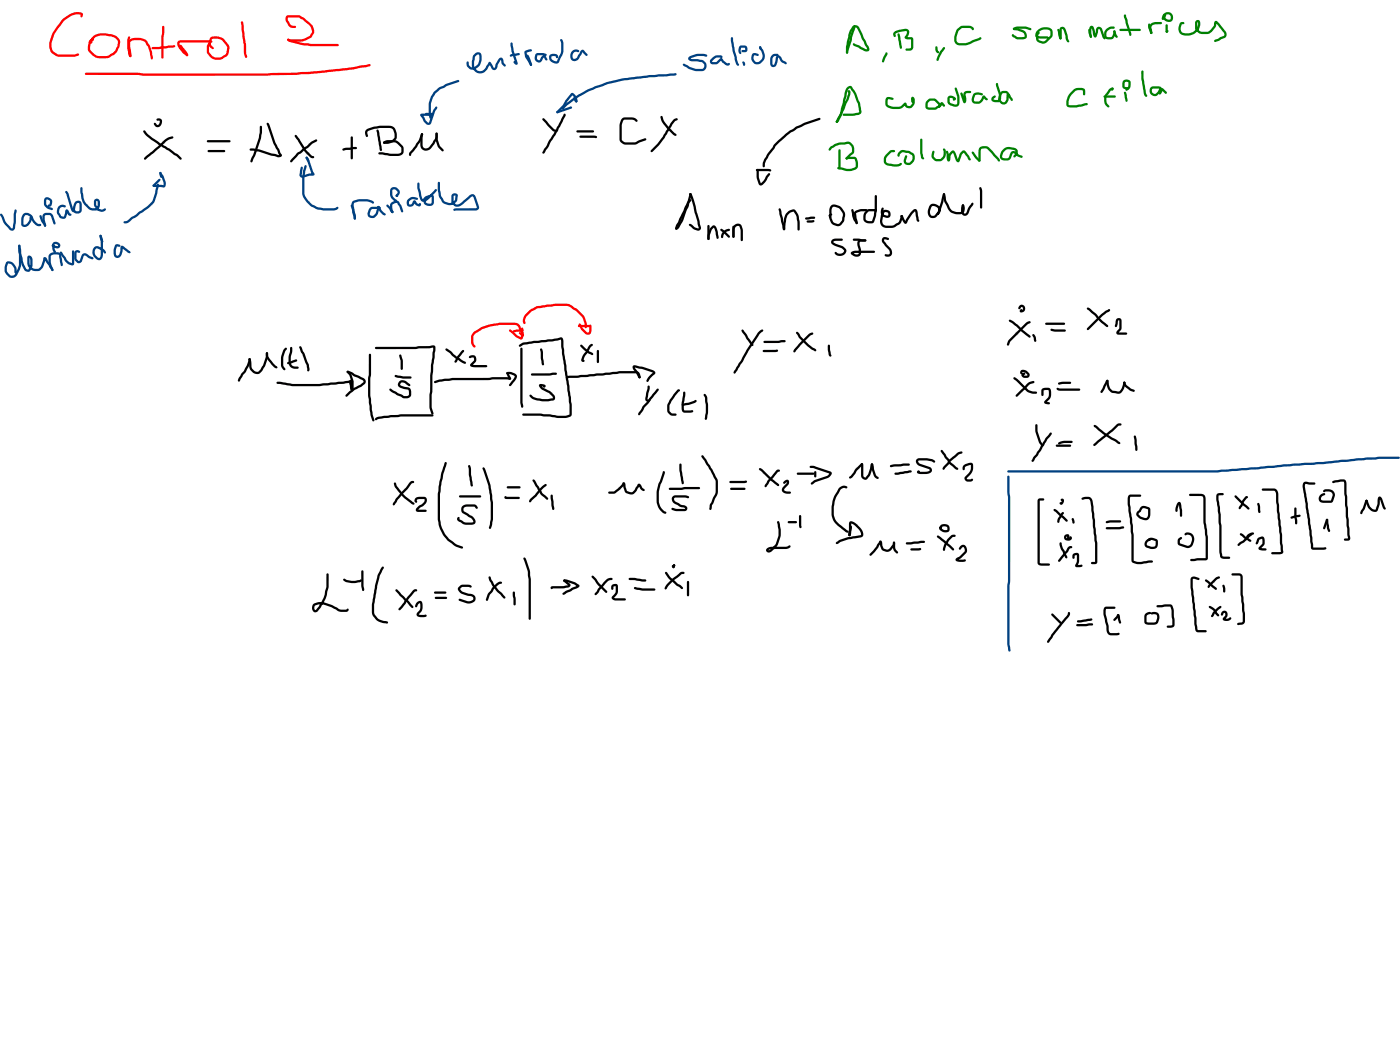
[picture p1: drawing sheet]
<svg xmlns="http://www.w3.org/2000/svg" width="346mm" height="259mm" viewBox="0 0 346 259" stroke-linecap="round" stroke-linejoin="round" font-family="sans-serif">
<g fill="#f00">
<path d="M15.4 4.8a6.7 6.7 0 0 1 3.2-1.8h.6a.84 .84 0 0 1 1 .1 .84 .84 0 0 1 .2 1l-.3 .2-.2-.1v-.6a3.3 3.3 0 0 0-2.9 .7 7.9 7.9 0 0 0-2.8 2.9l-.8 1.3-.7 2.1v1l.4 1 1.4 .9h3.8l1-.3 .2 .3-.2 .2-1 .3h-3.8l-.6-.1-1.2-.8a3.4 3.4 0 0 1-.5-2.8l.8-2.2z"/>
<path d="M22.7 9.3l.6-.6 1-.4 1.8-.1a4.4 4.4 0 0 1 3.2 1.3l.4 1-.2 1.1-.5 .9a4.9 4.9 0 0 1-2.9 1.9h-.6a3.6 3.6 0 0 1-3.8-2l.2-2a.99 .99 0 0 1 1.2-.8v.4l-.6 .4-.2 1.1v.8l.6 .7a2.28 2.28 0 0 0 2.2 .8h1.5l1.3-.8 .5-.5 .5-1 .2-1.2a1.8 1.8 0 0 0-1.2-1.1l-1.7-.4h-1.7l-.9 .3-.5 .6-.4 1a.5 .5 0 0 1-.5-.3 .5 .5 0 0 1 .2-.6z"/>
<path d="M31.7 9l.4 .1 .1 .2-.2 .7v1.9l.4 2.2h-.2l-.3-.2-.3-1.1a7.5 7.5 0 0 1 .1-3.8z"/>
<path d="M31.9 9.9a4 4 0 0 1 4.5 .4l.7 1.1 .5 2.2a.74 .74 0 0 1-.1 1.1l-.3-.3-.2-1.5-.7-1.7a1.69 1.69 0 0 0-1.7-1.3h-1.5l-.9 .5v1.3l.3 2.1-.3 .3-.3-.2-.3-2.2v-1.4z"/>
<path d="M40.1 6.4h.4l.1 .2-.2 2.5v5.1l-.3 .3-.3-.3v-5.1z"/>
<path d="M37.5 11.7l5.5-.6 .3 .3-.5 .4-3.6 .4h-1.5l-.2-.1z"/>
<path d="M44.4 11.1l.4 .1 1.5 1.8a.43 .43 0 0 1 .2 .5 .43 .43 0 0 1-.5 .3v-.3l-1.6-2z"/>
<path d="M46.1 13.3l.4 .3-.2 .3-.4-.3z"/>
<path d="M43.9 10.2l1-.3 7.4 .1a.35 .35 0 0 1-.1 .5 .35 .35 0 0 1-.5 0h-7a.4 .4 0 0 0-.5 .2 .4 .4 0 0 0 .2 .5l1.1 1.5 .9 .7v.4l-.3 .1-.9-.7-.9-1.1a1.71 1.71 0 0 1-.4-1.9z"/>
<path d="M52 9.3l.2-.2a3.6 3.6 0 0 1 2.6 .2l.5 .4 1.2 1.6 .2 .6-.2 1.2a1.35 1.35 0 0 1-1 1.1 2.7 2.7 0 0 1-3.9-.4l-.5-.9v-1.4l.1-.6 .5-.4 .3 .3-.4 .7v1.3l.5 .6a2.12 2.12 0 0 0 2.8 .5l.9-.6 .3-1.5-1.3-1.8-1.1-.4-1.3 .1-.4 1.1 .7 .8v.5a1.34 1.34 0 0 1-1.2-1.6z"/>
<path d="M59.6 5.3h.3l.3 1 .6 4.8v1.9l.3 1-.3 .3a2.87 2.87 0 0 1-.6-2.5z"/>
<path d="M70.7 3.9l.6-.2 2.7 .1 1.2 .7 1.2 1a2.33 2.33 0 0 1 .6 3.7l-.9 .5a4.9 4.9 0 0 1-3.4 .6h-1a.64 .64 0 0 1-.7-.7l1.7 .1a4.4 4.4 0 0 0 3.2-.5l.6-.4 .5-.9a2.4 2.4 0 0 0-1-2l-2.2-1.6-2.7 .1a2.81 2.81 0 0 0 1 1.9l.7 .1 .3 .2-.3 .3h-.5a2.57 2.57 0 0 1-1.7-2.7z"/>
<path d="M71 9.6l.2-.1 .8 .4a12.6 12.6 0 0 0 4.3 .8l7.1 .1 .3 .3-.3 .3-7.3-.1a12.6 12.6 0 0 1-4.2-.8l-.3-.1a.67 .67 0 0 1-.6-.8z"/>
<path d="M21 18l44.9 .1 7.1-.2 12.6-1.1 5.6-1 .3 .3-.2 .2-.8 .3-3.5 .6-14 1.3-7.1 .2h-30.3l-1.5-.2h-12.9l-.3-.3z"/>
</g>
<g fill="#000">
<path d="M35.4 32.2l.5 .1 .8 1 2.8 2 2.5 1.5 2 1.4 .8 .8v.4h-.4l-.8-.8-1.9-1.4-4.3-2.6-1.6-1.4-.4-.6zM38.7 29.4a.89 .89 0 0 1 1.2 .1 .89 .89 0 0 1 0 1.2 .93 .93 0 0 1-.7 .7 .93 .93 0 0 1-1-.3l-.2-.5v-.2h.5l.4 .5 .5-.6v-.4l-.7-.2zM35.6 39l5.3-4.6 .9-.6 .9-.1 .1 .4-1.7 .8-5.1 4.5h-.4zM51.1 34.7l5.6-.1 .2 .3-.2 .3h-5.4l-.2-.1zM51.3 37.1l4.1-.1 .2 .3-.2 .3h-3.9l-.2-.1zM64.2 31.1h.4l.1 .2-.2 2.8-1.4 4.3-.7 1.5-.3 .2-.3-.4 .8-1.6 1.3-4.1zM65.9 30.4l.5 .1 .1 .3 1.5 4.4 1.3 2.5a.65 .65 0 0 1 .2 1 .65 .65 0 0 1-.9 .1l-4.7-1.4-2-.2-.3-.3 .3-.2 2 .2 3.2 1 1.6 .4 .4-.1v.3l-1.6-3.1-1.7-4.8zM72.8 33.4h.5l2.3 3.7 1.5 1.4a.31 .31 0 0 1 .4 .2 .31 .31 0 0 1-.2 .4l-.7-.2-1.4-1.5-2.4-3.7zM73.3 37.8l2.4-1.7 1.2-1.1 1.1-.6 .3 .1-.1 .4-1.1 .6-1 1-2.3 1.6-1.7 1.9h-.4l.1-.5zM84.6 36.8l.7-.3 1.9-.2h.7l.3 .3-.3 .2-3.1 .4-.2-.1zM86.7 33.7h.2l.2 .2v5.2l-.2 .3-.3-.3zM90.4 32.1l1.5-.7 1.3-.2a7.6 7.6 0 0 1 4 .2 2.7 2.7 0 0 1 .5 3.2 3.2 3.2 0 0 1-2.9 .9l-.2-.3 .4-.2a2.32 2.32 0 0 0 2.4-1.1 1.81 1.81 0 0 0-1-2.3h-2.6l-2.7 .7-.4 .3 .2 1-.3 .2-.3-.1-.1-.7z"/>
<path d="M93 32.1l.4-.1 .2 .6 .7 4.6a.53 .53 0 0 1-.6-.2 .53 .53 0 0 1 0-.6zM94.7 35l.8-.4h1.6a3.1 3.1 0 0 1 2.5 1.7l.1 1.2a1.24 1.24 0 0 1-1.5 1h-2l-2.5-.3-.3-.3 .3-.3h.6l2.1 .4h1.8a.73 .73 0 0 0 .9-.5l-.1-1.1-1.2-1.1-2.1-.1-.8 .3-.3-.3zM94.7 35h.4v.4h-.4zM104 33l.2-.1 .3 .3-.6 1.7-1 1.5-1.3 1.6-.1 .4h-.4v-.7l2.2-3zM104 33h.4v.4l-.4-.1zM104 33l.2-.1a.71 .71 0 0 1 .2 1v2.1l.2 .4 .3 .2a1.21 1.21 0 0 0 1.3-.6l1.2-1.8 .2-1.4h.4l-.1 1.6-1.2 2a1.5 1.5 0 0 1-1.8 .8 1.5 1.5 0 0 1-1.1-1.6v-1.7zM107.6 32.8l.2-.1 .3 .3a5 5 0 0 0 .5 2.9l.9 1v.4h-.4l-1.1-1.2a5 5 0 0 1-.4-3.3z"/>
</g>
<g fill="#004080">
<path d="M107.2 22.6l1.2-1 1.7-.9 3-1 .2 .1 .1 .2-.2 .3-2.9 1-1.6 .8-1.3 1.1a6.5 6.5 0 0 0-1 5l.2 .9-.1 .2h-.4a7.1 7.1 0 0 1 .9-6.3z"/>
<path d="M105 27.9h1.9l.3 .3-.3 .2h-1.7l-.3-.3z"/>
<path d="M106.7 28h.4v.4l-.5-.1z"/>
<path d="M103.9 28.1l3-.2 .3 .3a2.08 2.08 0 0 1-1.9 .4h-1.1l.1-.3 .9 1.5 .7 .5 1.1-3.1 .7-.9a.66 .66 0 0 1-.2 1.1l-1 2.9a.77 .77 0 0 1-1.3 .3l-1.4-2z"/>
<path d="M117.2 13.4a.97 .97 0 0 1 1.1-.5 .97 .97 0 0 1 .6 1.1 2.53 2.53 0 0 1-2.8 3.1l-.8-.8v-1.1h.4l.1 .9 .6 .5a1.56 1.56 0 0 0 1.5-.6l.1-.1a3.2 3.2 0 0 0 .3-2.3l-.1-.1h-.3l-.6 .5-.2 2.4a1.84 1.84 0 0 0 1.1 1.1 1.77 1.77 0 0 0 2-1.4l.4-.5a.35 .35 0 0 1 .3-.3 .35 .35 0 0 1 .3 .1l.9 1.4 .3-1 .8-1.3a.67 .67 0 0 1 .9-.2 .67 .67 0 0 1 .3 .8v.4l.5 .7-.1 .2h-.4l-.4-.5-.3-1.1-.8 1.4a.84 .84 0 0 1-.5 1 .84 .84 0 0 1-1.1-.4l-.6-1.1h.4l-.5 .8a2.08 2.08 0 0 1-2.2 1.6 2.08 2.08 0 0 1-1.9-2.1l.2-2z"/>
<path d="M126.1 10.6l.2-.1 .3 .3 .2 1.7 1 3a.5 .5 0 0 1-.5 .5 .5 .5 0 0 1-.5-.5l.1-.4h.2l.5 .4-.3 .2-1-3-.2-1.5z"/>
<path d="M126 13.5l1.4-.3a.52 .52 0 0 1 .6-.1 .52 .52 0 0 1 .3 .5l-1.7 .3a.47 .47 0 0 1-.7-.2z"/>
<path d="M130.1 13.5l.4 .1 .5 1.1a1.67 1.67 0 0 1 .3 1.5l-.2 .1-.2-.2-.9-2.3z"/>
<path d="M129.7 12.6l1.1-.4h.5v.4l-1.3 .4 .2 .9 1.1 2-.1-.1 .1 .4h-.4l-1.2-2-.2-1.2z"/>
<path d="M132.3 13.3l.4-.2h1.5l.6 .2 .2 .3-.3 .2-1.9-.1-.1 .2a.63 .63 0 0 0-.1 .7 .63 .63 0 0 0 .6 .3l.1-.1a1.49 1.49 0 0 1 .9-1.1 1 1 0 0 1 .9 1.2 .82 .82 0 0 1-.8-.7l-.1 .1a1.35 1.35 0 0 1-1.2 1.2 1.29 1.29 0 0 1-.7-2.2z"/>
<path d="M138.4 9.7a.76 .76 0 0 1 .7 1.1v2.1l-.9 2.1a1.07 1.07 0 0 1-.8 .8 1.07 1.07 0 0 1-1.1-.4 1.13 1.13 0 0 1-.7-1.6 1.13 1.13 0 0 1 1.7-.4l.4 .2a.43 .43 0 0 1 .1 .5 .43 .43 0 0 1-.5 .2v-.4l-.5-.1a.55 .55 0 0 0-.7 .4 .55 .55 0 0 0 .5 .7l.9 .2 .9-2 .2-2.3z"/>
<path d="M141.2 12.7l1-.5 .7 .2 .2 .2-.3 .3-.6-.1a.95 .95 0 0 0-.8 .7 .95 .95 0 0 0 .4 1l.6-.2 1-1.7 .4-.3 .4 .1 .9 1.2-.3 .2h-.2l-.7-1-.4 .7a2.59 2.59 0 0 1-1.4 1.6 1.18 1.18 0 0 1-1.2-.6 1.18 1.18 0 0 1 0-1.2z"/>
<path d="M75.3 40.8l.4 .1v.1l-.5 2.6v3.9a4.9 4.9 0 0 0 3.2 3.7l1.6 .2 2.8-.1a.51 .51 0 0 1 .8 0l-.4 .4-.6 .3h-2.6l-.8-.2a5.3 5.3 0 0 1-4.6-4.3v-3.9l.3-1.6z"/>
<path d="M75.5 38.8h.4l.3 .4 1.4 3.6a.4 .4 0 0 1 0 .5 .4 .4 0 0 1-.5 .1l-2 .4a.78 .78 0 0 1-.9-.1 .78 .78 0 0 1-.2-.9l.3-1.4 .2-.3 .3 .3-.2 1.9 1.7-.4 1-.1-.2 .3-.3-.4-1.3-3.7z"/>
<path d="M75.6 38.7l.3 .1v.4h-.4z"/>
<path d="M75.5 38.8l.5 .1 .4 .8-.1 .2h-.4l-.4-.9z"/>
<path d="M86.7 50.6l.2-.1 .2 .2 .6 2.3a.87 .87 0 0 1-.1 1.2l-.3-.2-.7-3.2z"/>
<path d="M87.1 49.7l1.8-.5a5.2 5.2 0 0 1 2.9 .3 .45 .45 0 0 1 .4 .3 .45 .45 0 0 1-.1 .5l-.5-.3a4.7 4.7 0 0 0-2.7-.3l-1.3 .3-.2 .3-.1 .5 .6 2.7v.5l-.3 .2-.3-.2-.5-3v-.7z"/>
<path d="M91.3 51.3l.6-.2h1.9l.3 .2-.3 .3-2 .1-.5 1 .2 .5 .6 .1 .6-.5 .5-1.8 .2-.1 .3 .2-.3 1.3a1.5 1.5 0 0 1-.8 1.3 1.5 1.5 0 0 1-1.6-.2l-.2-.8z"/>
<path d="M93.3 50.9h.3v.4h-.4z"/>
<path d="M93.2 50.9h.5l.5 1 1.1 1a.5 .5 0 0 1-.5 .3 .5 .5 0 0 1-.4-.3l-.7-.8-.5-1z"/>
<path d="M95.5 50.6h.4l.6 .7 .6 .9v.4h-.3l-.3-.2-.4-.8-.6-.6z"/>
<path d="M96.8 52.1l.3 .1-.1 .4h-.3z"/>
<path d="M96.6 50.1a1.22 1.22 0 0 1 2.1 .1l.5 .7 .4 1.2-.1 .3-.2 .1-.3-.2-.4-1.3-.6-.9-1.1 .4v1.2a.6 .6 0 0 1 0 .9l-.3-.2a2.45 2.45 0 0 1 0-2.3z"/>
<path d="M97.8 48.1h.4v.4h-.4z"/>
<path d="M96.6 46.5a1.19 1.19 0 0 1 1.6 .1l.2 .2a.95 .95 0 0 1 .1 1.3l-.3 .4h-.4l-.1-.2 .4-.6v-.4l-.5-.5-.6 .1v1.5l1.1 1.2a.5 .5 0 0 1-.5 .2 .5 .5 0 0 1-.4-.3l-.6-.7-.3-.6v-1.2z"/>
<path d="M100.7 49.3a1.65 1.65 0 0 1 1.7-.6l.6 .1 .2 .3-.2 .3-.7-.2a1.13 1.13 0 0 0-1.3 .5v.8h.4l.7-1a.74 .74 0 0 1 .9 .7l.5 .2-.1 .1 .1-.3a.4 .4 0 0 1 .5 .4 .4 .4 0 0 1-.6 .4l-.8-.4-.4-.6 .3-.1-.2 .4a1.03 1.03 0 0 1-1.5 .7 1.03 1.03 0 0 1-.2-1.7z"/>
<path d="M103.1 45.2l.2-.1 .3 .2v1.2l.8 2.8a2.51 2.51 0 0 1 2.2-1.2l.5 .3 .1 1.5a1.19 1.19 0 0 1-2 .8 .87 .87 0 0 1-.6-.8 .87 .87 0 0 1 .5-.8l2.3-2.3 .4-.1 .1 .4-.4 .4-2.3 2.4 .4 .3h.9l.1-1.6-1.1 .3-.5 .4a.66 .66 0 0 1-.7 .5 .66 .66 0 0 1-.6-.7l-.6-2.6z"/>
<path d="M108.2 45l.2-.1 .3 .3v1.7l.3 1.6 .7 1.1 .9 .4a1.44 1.44 0 0 0 1.7-.6l.2-1.1-.5 .1v1.4l.7 .7a1.75 1.75 0 0 0 1.7-.9l1-.9a1.37 1.37 0 0 1 1.6-.7l.5 .6 .8 2.4a.8 .8 0 0 1-.9 1h-5.4v-.4l.4-.1 5-.1 .3-.1-1-2.8-.4 .2-1.5 1.3a1.88 1.88 0 0 1-2.8 .7l-.5-.7v-1.4a.78 .78 0 0 1 .8-.9 .78 .78 0 0 1 .7 .9v.6a1.91 1.91 0 0 1-2.6 1.4 3 3 0 0 1-2.1-2.3l-.2-1.4z"/>
<path d="M38.8 45.4h.4l.1 .4-.8 3.1a6.5 6.5 0 0 1-3.1 3.4l-2.6 1.8a2.01 2.01 0 0 1-2.2 1v-.4l.8-.2 3.8-2.7a5.8 5.8 0 0 0 2.8-3.1z"/>
<path d="M39.2 44.2h.4v.4l-1.5 1.5h-.3v-.5z"/>
<path d="M39.4 42.5a.75 .75 0 0 1 .8 .7l.6 1.4a1.05 1.05 0 0 1-.6 1.7l-1.9-.1a.37 .37 0 0 1-.5-.1 .37 .37 0 0 1 .1-.5l2.5 .2v-.8l-1-2z"/>
<path d="M39.4 42.5h.4l.1 .2 .2 1-.3 .2-.4-.5z"/>
<path d="M.1 52.8l.4 .1 .3 .4a5.5 5.5 0 0 0 1.8 2.9l.4 .2 .2-.2 .2-3.4 .2-.8 .2-.3a.86 .86 0 0 1 .1 1.3l-.2 3.1a.86 .86 0 0 1-.7 .9 .86 .86 0 0 1-1-.7 5.1 5.1 0 0 1-1.7-2.7l-.3-.6z"/>
<path d="M5.8 52.8a1.64 1.64 0 0 1 2.3 .7l.1 .5-.3 .2-.5-.7-.6-.3a.83 .83 0 0 0-.8 .2 .83 .83 0 0 0-.2 .8v1.2l.2 .1a1.06 1.06 0 0 0 1-.7l.3-.5a.52 .52 0 0 1 0-.5 .52 .52 0 0 1 .5-.2l.1 .3a1.88 1.88 0 0 1-2.3 2l-.3-.4-.1-1.4z"/>
<path d="M7.4 53.6h.6l1.2 1.5 .9 .2a.51 .51 0 0 1-.2 .5 .51 .51 0 0 1-.6 0l-1.1-.8-.8-1.1z"/>
<path d="M9.8 53.2l.2-.1 .3 .2 .4 1.1 .7 1-.1 .5h-.4l-.7-1.2-.5-1.2z"/>
<path d="M10.7 52.8l.7-.2h.9l.5 .2 .3 .5 .6 1.8v.3h-.2l-.3-.1-.8-2.1-1.1-.1-.2 .3-.1 .6 .4 1.7-.3 .3-.2-.1-.4-1.7v-.9z"/>
<path d="M11.1 48.9a1.19 1.19 0 0 1 1.7 .5 1.19 1.19 0 0 1-.7 1.7l-.3-.3 .4-.4a.71 .71 0 0 0 .1-.8 .71 .71 0 0 0-.8-.3v1.2l.5 .5 .9 .4 .1 .4-.2 .1-1-.3-.8-.8-.2-1.2z"/>
<path d="M14.5 51l.9-.5 .7 .2 .2 .3-.3 .2-.7-.1a1.15 1.15 0 0 0-.6 1.5l.1 .2a.77 .77 0 0 0 1 .7l.3-1a.48 .48 0 0 1 .2-.7 .48 .48 0 0 1 .7 .3l.3 .6 .3 .1a.41 .41 0 0 1-.3 .5 .41 .41 0 0 1-.5-.3l-.4-.8h.3l-.4 1.4a1.22 1.22 0 0 1-1.2 .3 1.22 1.22 0 0 1-.9-.9 1.79 1.79 0 0 1 .3-2z"/>
<path d="M16.2 47.2l.4 .1 .3 .5 1.3 4.1-.3 .1 .2-1a1.21 1.21 0 0 1 .5-1.2 1.21 1.21 0 0 1 1.4 0l.2 .6v1.5a.92 .92 0 0 1-1 .8h-.2a.9 .9 0 0 1-.9-.6l.2-.4 .5 .4h.7l.1-1.4a.44 .44 0 0 0-.3-.6 .44 .44 0 0 0-.5 .5l-.3 1.3a.47 .47 0 0 1-.5 .5 .47 .47 0 0 1-.4-.5l-1.5-4.3z"/>
<path d="M19.9 46.3l.2-.1 .3 .3 .2 2.3a3.6 3.6 0 0 0 2.4 2.6h.7l.3-.3 .1-1.2-.2-.3-.1 .1v.8l.4 .9 1.2 .3a.51 .51 0 0 1 .8 0l-.3 .3-.6 .3-1.3-.3-.7-1.1-.1-1.1a.75 .75 0 0 1 .8-.7 .75 .75 0 0 1 .7 .8 1.85 1.85 0 0 1-.7 2 2.68 2.68 0 0 1-3.2-1.4l-.7-1.6-.3-1.5z"/>
<path d="M4.6 60.5h.4l.2 1a12.7 12.7 0 0 1-.3 5l-.5 1.1a1.58 1.58 0 0 1-1.6 1 1.58 1.58 0 0 1-1.4-1.1 2.89 2.89 0 0 1 .1-2.7 1.59 1.59 0 0 1 2.4 1.1l.2 1.3-.3 .3-.2-.3-.1-.9a1.54 1.54 0 0 0-1.5-1.2l-.3 1.1a1.72 1.72 0 0 0 .9 1.8l.2 .1a.93 .93 0 0 0 1.1-.7l.8-2z"/>
<path d="M4.6 60.5l.2-.1 .2 .3 .1 1.4 .6 2.4 .9 2 .4 .1 .5-1v-1.4l-.3-.5 .1-.1v1.3a1.57 1.57 0 0 0 1 1.4h1.3a2.99 2.99 0 0 0 1.1-2.4 .5 .5 0 0 1 .5-.4 .5 .5 0 0 1 .4 .5l1.3 2a.55 .55 0 0 1 0 1l-1.6-2.4-.3-.6 .2-.1a3.2 3.2 0 0 1-1.6 3 2.24 2.24 0 0 1-2.9-1.9v-.5a1.11 1.11 0 0 1 .4-1.4 .97 .97 0 0 1 .9 1.2v1.4l-.5 1.1a.92 .92 0 0 1-1.6-.2l-.7-1.8-.7-2.5z"/>
<path d="M12.2 62.7l1-.4 1.6 .2 .3 .3 .3 1.8a.77 .77 0 0 1-.2 1.1l-.2-.2-.4-2.5-1.2-.2a.73 .73 0 0 0-.9 .5l.1 1.6 .6 1.8-.3 .3-.2-.2-.7-1.8v-1.8z"/>
<path d="M13.1 59.9a.98 .98 0 0 1 1.4 0 .98 .98 0 0 1 0 1.4h-.5l-.8-.2-.3-.2-.1-.4 .3-.1 1.1 .4 .1-.3-.4-.2h-.4l.1 1.4a.51 .51 0 0 1 0 .8l-.4-.4-.3-.6v-1.2z"/>
<path d="M14.9 62.2h.4l.9 1.3a2.27 2.27 0 0 0 1.7 1.5l-.1 .1v-3l.2-.3 .3 .3v2.5a.76 .76 0 0 1-.3 1 3.2 3.2 0 0 1-2.5-2l-.7-1.1z"/>
<path d="M18.6 62l.5-.2a.58 .58 0 0 1 .6 .6l-.8 .1v1.4l.5 .5 .3-.1 .4-1.2a.88 .88 0 0 1 1.3-.4l.8 .5 .8 .4v.4l-.9-.2-1.2-.7-.2 .1-.4 1.2a.82 .82 0 0 1-.6 .6 .82 .82 0 0 1-.8-.3l-.6-.8v-1.4z"/>
<path d="M24.6 58h.4l.1 .2a5.5 5.5 0 0 1 .3 3.1v1a1.71 1.71 0 0 1-.8 2 1.85 1.85 0 0 1-1.7-1.5 1.85 1.85 0 0 1 .9-2l.6 .1 1.4 .8a.51 .51 0 0 1 .1 .9l-.7-.7-1.1-.5h-.4a1.31 1.31 0 0 0 .1 1.8l.6 .5a.46 .46 0 0 0 .5-.7v-3.6z"/>
<path d="M24.6 58h.4l.1 .2 .4 1.5-.3 .2-.5-.8z"/>
<path d="M28.5 60.4l.6-.1 .4 .1 .2 .3-.2 .3-.6-.1-.3 1v.8l.3 .4h.3l.3-.3 .3-1.9a.52 .52 0 0 1 .4-.2 .52 .52 0 0 1 .5 .3l1.6 1.3a.6 .6 0 0 1-.7 .2 .6 .6 0 0 1-.4-.4l-1.1-.9 .2-.1-.3 1.7a1.01 1.01 0 0 1-1.1 .9 1.01 1.01 0 0 1-.8-1.2v-1z"/>
<circle cx="98" cy="48.4" r=".29"/>
<circle cx="7.6" cy="53.8" r=".28"/>
<circle cx="11.1" cy="55.7" r=".28"/>
</g>
<path d="M134 29.3h.4l2.6 2.7a.31 .31 0 0 1 .3 .2 .31 .31 0 0 1-.1 .3l-.7-.1-1.2-1.2-1.3-1.5zM139.2 28.1a.43 .43 0 0 1 .5 .3 .43 .43 0 0 1-.2 .5l-1.8 3.5-2.9 4.8a.75 .75 0 0 1-.8 .7l-.1-.2 .4-.8 3-4.8zM142.4 32.2h4l.3 .2-.3 .3h-3.8l-.3-.3zM143.1 33.6l3.6-.1a.4 .4 0 0 1 .6 .1 .4 .4 0 0 1-.1 .5l-3.9-.1-.2-.2zM153.6 29.3l.6-.3 2.4 .1a1.01 1.01 0 0 1 .8 .9l-.2 .1-.7-.5-.6-.1-1.7 .1-.4 .4a10.7 10.7 0 0 0-.3 4.5l.9 .6 2.4 .1 2.4-1.1 .4 .3-.2 .3-2.4 1h-2.4a1.71 1.71 0 0 1-1.6-1.2v-3.7zM163.2 28.7h.3l.8 1.7 2.8 2.9a.5 .5 0 0 1-.5 .3 .5 .5 0 0 1-.4-.4l-2.6-2.8-.3-.8zM166.3 29.6l.7-.4 .4 .3-1.3 1.2-2.2 3.7a12.8 12.8 0 0 1-3 3.2l-.2-.1v-.4l1.6-1.6 1.3-1.7 2-3.3z" fill="#000"/>
<g fill="#004080">
<path d="M139.3 26l2.3-1.8 3.4-2.1 4.9-1.9 4.1-.9 6.3-.8 6.5-.5 .3 .3-.5 .4-6.3 .4-6.3 .8-4 .9-4.6 1.8-2.2 1.2-3.1 2.2-1.1 1.1a.56 .56 0 0 1-.2-.5 .56 .56 0 0 1 .4-.5z"/>
<path d="M141.7 24h.3l.6 1a.5 .5 0 0 1-.6 .2 .5 .5 0 0 1-.3-.6z"/>
<path d="M142.2 24.8h.3l-.1 .5-.3-.1z"/>
<path d="M141 23.1l.2-.2a1.95 1.95 0 0 1 1.4 2.2l-.5 .1-.2-1-.6-.7-1.9 2.8-1.6 1.6h-.4v-.3l1.6-1.7 .6-1.1z"/>
<path d="M137.4 27.5l3.6-1.2 .3 .3-.2 .2-3.3 1.2h-.3z"/>
<path d="M170.1 14.1a4.9 4.9 0 0 1 4.5-.5v.3l-.3 .1a4.7 4.7 0 0 0-3.7 .4l-.1 .1 2.1 .2a1.89 1.89 0 0 1 1.7 .8 1.35 1.35 0 0 1-1 2.1 5.8 5.8 0 0 1-3.3-.6l-.8-.5a.51 .51 0 0 1-.5-.7l.3-.1 1.4 .8a5.1 5.1 0 0 0 3 .5l.4-.3 .1-.5-.1-.3-.4-.5-2.4-.3a.79 .79 0 0 1-.8-.2 .79 .79 0 0 1-.1-.8z"/>
<path d="M175.7 14.5l1-.8h1.3a.34 .34 0 0 1 .4 .4 .34 .34 0 0 1-.5 .2l-.1-.3 .2 .2-1.2 .1-.9 .8v.2h1l.8-.8a.64 .64 0 0 1 1 .5l.9 .6 .4-.1a.39 .39 0 0 1 .1 .5 .39 .39 0 0 1-.5 .2l-1.2-.7-.4-.6h.1l-.9 .9-1.1 .1a.75 .75 0 0 1-.8-.5 .75 .75 0 0 1 .4-.9z"/>
<path d="M180.5 9.2h.2l.3 .2 .4 3.1 .8 3a.51 .51 0 0 1 0 .8l-.5-.6-.8-3.1-.4-2.5z"/>
<path d="M183.4 15.2a.56 .56 0 0 1 .6 .4 .56 .56 0 0 1-.3 .7l-.2-.3z"/>
<path d="M182.7 11.4l1.1-.2a.85 .85 0 0 1 .8 .8 .85 .85 0 0 1-.7 .9h-.5l-.3-.3 .3-.3h.6v-.5h-.9l-.2 .7 .2 .6a.39 .39 0 0 1-.5 .1 .39 .39 0 0 1-.2-.4v-.8z"/>
<path d="M187.5 11.5a.7 .7 0 0 1 .8 .6l.5 1.2a1.89 1.89 0 0 1-.5 2.1 1.89 1.89 0 0 1-2.1 .2 1.56 1.56 0 0 1 0-2.5l1 .2 .2 .3-.3 .2-.9-.1a1.05 1.05 0 0 0 0 1.2 1.05 1.05 0 0 0 1.1 .4 1.63 1.63 0 0 0 1-1.8l-.8-1.5z"/>
<path d="M187.5 11.5h.4l.1 .7h-.4z"/>
<path d="M190.7 13.6l.5-.3h.8l.2 .3-.2 .2-.8 .1-.4 .4v1.5l.1 .2 .3-.2 .4-1.6a.75 .75 0 0 1 .8-.5 .75 .75 0 0 1 .7 .7l.4 .6a.78 .78 0 0 1 .7 .8 2.53 2.53 0 0 1-2-1.6l-.4 1.7a.8 .8 0 0 1-.9 .7 .8 .8 0 0 1-.7-.8v-1.4z"/>
</g>
<g fill="#008000">
<path d="M210.9 6.2l.3 .1 .1 .2-1.8 6.1a.45 .45 0 0 1-.5 .6v-.8z"/>
<path d="M210.5 6.5l.4-.2a1.06 1.06 0 0 1 1.3 .5l1.8 4a1.43 1.43 0 0 1 .4 1.8h-.9l-2.3-1.1a.45 .45 0 0 1-.5-.3 .45 .45 0 0 1 .2-.5l2.8 1.4h.5l-2.5-5-.6-.3-.9 1.3-.7 3.5v1.4l-.3 .3-.2-.1-.1-1.7 .6-3 .3-.9z"/>
<path d="M218.7 13a.43 .43 0 0 1 .5 .3 .43 .43 0 0 1-.2 .5l-.7 1.4-.2 .2-.2-.1 .1-.9z"/>
<path d="M221.7 8.3h.4l.2 .7 .4 2.7-.2 .4-.3-.3z"/>
<path d="M220.8 7.9l1.1-.5 1.6-.3a.96 .96 0 0 1 1 .5 .96 .96 0 0 1-.2 1.1l-.4 .6v-.2l1.2 .1 .4 .3v2.2a.92 .92 0 0 1-.9 .8h-.7l-.3-.3 .3-.2 .8-.1 .3-.2v-2h-.8a.62 .62 0 0 1-.8-.3 .62 .62 0 0 1 .4-.8l.2-.7-.2-.2-1.5 .2-1.1 .4v.6l-.2 .3-.4-.7z"/>
<path d="M231 11.5h.4l.2 1 .4 .4a.55 .55 0 0 1-.6 .1 .55 .55 0 0 1-.4-.5z"/>
<path d="M232.9 11.7h.4v.3l-.7 1-.8 1.9-.3 .2-.2-.1 .2-1.1z"/>
<path d="M236.4 7.1l1-.7h1.9a.96 .96 0 0 1 1.1 1h-.4l-.1-.3-.4-.2-2 .1-.8 .7-.5 1.5 .1 1a.86 .86 0 0 0 .9 .5l1.4-.1 3-1.2a.51 .51 0 0 1 .8 0l-.5 .5-1.7 .6a4.4 4.4 0 0 1-3 .7 1.38 1.38 0 0 1-1.6-1.3l.1-1.1z"/>
<path d="M250.2 6.9l.9-.3 2.1-.1 1.3 .4 .2 .3-.3 .3-1.2-.4h-2l-.6 .2 .1-.1-.3 .2-.3-.3z"/>
<path d="M250.2 6.9l1.5 .2a1.84 1.84 0 0 1 1.9 1.7l-.1 .6-.6 .3h-1.7l-.6-.3a.58 .58 0 0 1-.6-.3 .58 .58 0 0 1 .1-.7l1.1 .8 1.8-.2-.1-.6-.3-.4-1.4-.5-.9-.1-.2-.3z"/>
<path d="M256.1 7.6a2.39 2.39 0 0 1 3.8 0v1.4l-1.2 1.2a1.36 1.36 0 0 1-1.5 .5l-.3-.1a1.15 1.15 0 0 1-1.1-1.1l.1-1a.76 .76 0 0 1 .8-.6l.1 .2-.4 .6v1l.4 .3 1 .2 1.5-1.4 .1-1.1-.5-.3a2.28 2.28 0 0 0-2.6 .8v.7l2.3 .1 .3 .3-.3 .2h-1.8a1.02 1.02 0 0 1-1.1-.6 1.02 1.02 0 0 1 .3-1.2z"/>
<path d="M261.2 7.2a.72 .72 0 0 1 .6 .8l.3 1.7a.74 .74 0 0 1-.8-1z"/>
<path d="M261.8 6.8a.9 .9 0 0 1 1-.1 .9 .9 0 0 1 .5 .9l.5 2.1a.51 .51 0 0 1 0 .8l-.5-.6-.2-1.1-.7-1.6h-.2v2.3l-.3 .2h-.2l-.1-2.5z"/>
<path d="M268.8 7.2l.2-.1 .3 .3 .4 1.7-.3 .3a1.14 1.14 0 0 1-.6-1.2z"/>
<path d="M269.2 6.5l.5-.1 .4 .3 .5 2.1h-.3l.3-1.4a.79 .79 0 0 1 .7-.8 .79 .79 0 0 1 .9 .5l.6 1.8a.51 .51 0 0 1 0 .8l-.5-.4-.8-2.1-.3 .1-.3 1.6a.49 .49 0 0 1-.7 .3 .49 .49 0 0 1-.3-.6l-.4-1.7v1.2l.2 1-.3 .3a2.83 2.83 0 0 1-.3-2.7z"/>
<path d="M273.1 7.3l1-.7h1.1v.4l-1.2 .3a1.14 1.14 0 0 0-.8 1l.2 .8 .9 .1a.86 .86 0 0 0 .6-1.1l.1-.5 .2-.1a1.3 1.3 0 0 1 0 1.6l-.6 .6h-1a.93 .93 0 0 1-.9-1v-.8z"/>
<path d="M275 7.6l.2-.1 .3 .2 .5 1.4-.1 .2a.84 .84 0 0 1-.8-.8z"/>
<path d="M277.6 3.6h.4l.4 1.3 1 3.4-.1 .5-.2 .1-.3-.3-.8-2.8-.5-1.7z"/>
<path d="M276.5 7.2l5-.1 .2 .3-.2 .3h-4.8l-.2-.1z"/>
<path d="M283.6 5.9l.2-.1 .3 .3v.7l.5 1.3-.3 .3-.3-.2-.4-1.2z"/>
<path d="M284.2 7.9h.3l-.1 .5-.3-.1z"/>
<path d="M284.2 5.9l1.2-.5h1.3l.3 .3-.3 .3h-1.3l-.9 .3-.2 .5 .3 1.2-.1 .3h-.4l-.2-.8a1.32 1.32 0 0 1 .3-1.6z"/>
<path d="M287.9 6.1l.2-.1 .3 .3v1.5l-.3 .3-.3-.4z"/>
<path d="M287.9 7.6l.4-.2a.36 .36 0 0 1 .2 .4 .36 .36 0 0 1-.3 .3l-.3-.1z"/>
<path d="M287.3 3.5a1.29 1.29 0 0 1 2.1-.1 1.29 1.29 0 0 1-.6 2 1.14 1.14 0 0 1-1.3-.4 1.14 1.14 0 0 1 .1-1.4l.4 .2-.4 .3h.2a.66 .66 0 0 0 .6 .8 .66 .66 0 0 0 .7-.8l-.5-.5a1.12 1.12 0 0 0-1.2 1.3 .5 .5 0 0 1-.6-.3 .5 .5 0 0 1 .2-.6z"/>
<path d="M291.5 5.6l.7-.2 .3 .3-.1 .2-.6 .1-.2 1.3a1.08 1.08 0 0 0 1.4 .9l1.5-.3 1-.7 .3-1v-.7l-.1 1.5 .5 .6 .6 .2h1.5l.6-.4 .8-1 .2-1 .4-.3 .8 .7 1.5 1.9a1.1 1.1 0 0 1-.2 1.7l-1.5 .7-1 .2v-.5l2.3-.9 .2-.4-.2-.5-2-2.3 .2-.1-.1 1-.6 .7a2.32 2.32 0 0 1-1.5 1.1 2.57 2.57 0 0 1-3-1.1l-.1-1.7a.7 .7 0 0 1 .9-.7 .7 .7 0 0 1 .4 1.1l-.4 1.4-.7 .7a3.1 3.1 0 0 1-4.1 0 2.38 2.38 0 0 1 .2-2.4z"/>
<path d="M209.3 22.3a.57 .57 0 0 1 .7 .2 .57 .57 0 0 1 0 .7l-.4 1.4-1.9 4.3-.7 1.2-.3 .3-.2-.1-.1-.2 2.7-5.7 .3-1.7 .2 .1-.3-.1z"/>
<path d="M209.1 21.6l.8-.4 .5 .3a10.4 10.4 0 0 1 1.9 3.7l.3 1.7a1.15 1.15 0 0 1-.1 1.2 1.15 1.15 0 0 1-1.2 .4l-3 .1-.2-.3 .2-.2 2.5-.1 1.4-.4-.4-2-.9-2.4-1-1.5-.5 .4-.3 .9-.9 3.8a5.8 5.8 0 0 1-1.2 3.2l-.1 .3h-.4v-.5a6.9 6.9 0 0 0 1.3-3.5l.8-3.4z"/>
<path d="M218.9 24.1l.7-.2 1 .3v.4l-.2 .1-1.1-.2-.1 .3v1l1 .5h2l1-.8a.55 .55 0 0 1 .6 0 .55 .55 0 0 1 .2 .6l.6 .1 .3-.2 .4-.6-.1-1 .4-.1v.9l-.2 .2a.99 .99 0 0 1-.4-1.2 .51 .51 0 0 1 .6-.2 .51 .51 0 0 1 .3 .6l-.1 1.1a1.35 1.35 0 0 1-2.1 .8l-.4-.7h.4a2.82 2.82 0 0 1-3.2 1.1l-.8-.2a1.15 1.15 0 0 1-1.1-1.1l.1-.9z"/>
<path d="M229.1 24.7l.7-.4h1l.5 .3 .9 1v.9h-.4l-.2-.7-.9-.9h-1l-.6 .7 .1 .9h1.8a2.4 2.4 0 0 0 1.4-1.3l.5 .2 .4 .5v.4h-.4l-.4-.6h.2l-.3 .6-1.2 .7-1.3 .1a.99 .99 0 0 1-1.4-.7l.1-1.1z"/>
<path d="M235.8 21.7l.2-.1 .3 .2a6.4 6.4 0 0 1 .6 3.7 1.03 1.03 0 0 1-1.5 .8l-1.3-.7-.1-1.1a1.03 1.03 0 0 1 1.1-.9 1.03 1.03 0 0 1 .9 1l-.5 .3-.2-.3 .3-.4v.3l-.7-.3h-.3l-.1 1 .4 .3 .9 .3 .4-.1 .2-.3a5.9 5.9 0 0 0-.7-3.4z"/>
<path d="M237.2 22.9l.2-.1 .3 .2 .7 2h-.4l-.1-1.5a.92 .92 0 0 1 .9-1.1h.8l.2 .3-.2 .3-1.1 .1v.8a.98 .98 0 0 1-.5 1.6l-.9-2.3z"/>
<path d="M240.4 23.1l1.2-.3 .9 .2 .2 .3-.2 .3-1-.2-.6 .1-.4 1 .2 .5h1.2l.9-1.4 .4 .1 .8 .8a.51 .51 0 0 1-.9-.1l-.3-.3h.3l-.3 .6-.7 .8-1.2 .1a1.01 1.01 0 0 1-.9-1.5z"/>
<path d="M246 20.6l.2-.1 .3 .2 .7 2.4v.8a.99 .99 0 0 1-.7 1.3h-.4a.9 .9 0 0 1-1-.1 .9 .9 0 0 1-.2-.9l.7-.6 .3 .2-.5 .8h1.2l.1-1.2-.7-2.1z"/>
<path d="M247.1 22.7l.5-.2h.9l.4 .2 .4 .6-.3 .3-.6-.6-.9 .2-.5 1.3 .6 .7h.5l.2-.3 .2-1.4a.57 .57 0 0 1 .7-.3 .57 .57 0 0 1 .4 .6l.5 .7-.1 .4-.4-.1-.7-1.2 .2-.1v1.1l-.3 .6a1.08 1.08 0 0 1-1.8 .2 1.24 1.24 0 0 1-.4-1.5z"/>
<path d="M207.1 36.9h.4l.1 .2v4.4l-.3 .3-.3-.3z"/>
<path d="M205 36.3l1.1-.7 1-.4 2-.2a1.89 1.89 0 0 1 1.7 1 1.89 1.89 0 0 1-.2 2.1l-1.4 1.2h-.3v-.4l1.5-1.4a1.73 1.73 0 0 0-.7-1.9l-2.3 .1-1 .3-1.5 1.2-.3-.3z"/>
<path d="M208.9 38.9l.4 .1v.3h-.5z"/>
<path d="M208.9 38.9l.8-.2h1.3l.4 .2 .4 1 .1 1.1-.5 .8a3.9 3.9 0 0 1-3.6 .1 .65 .65 0 0 1-1-.6l1.1 .1a3.6 3.6 0 0 0 3.1 0l.3-.3v-.8l-.3-1-1.9 .1-.3-.3z"/>
<path d="M219.2 37.7l.9-.6 .7-.1 .2 .3-.2 .3-.7 .1-1.1 1-.2 .5 .1 .9 1.8 .5 1.2-.1a.51 .51 0 0 1 .8 0l-.3 .4-.6 .2-2.2-.1a1.23 1.23 0 0 1-1.4-1.3l.2-.9z"/>
<path d="M221.9 37.7l.5-.5 .6-.2 1.6 .3 .7 .4a1.69 1.69 0 0 1 .3 2.2 1.69 1.69 0 0 1-2.1 .6l-.3-.9 .3-1.1 .3-.2 .2 .3-.2 1.4 .8 .1a1.44 1.44 0 0 0 .7-1.5l-.1-.3-.8-.5-1.3-.2-.4 .1-.5 .5a.31 .31 0 0 1-.2 .4 .31 .31 0 0 1-.4-.2z"/>
<path d="M227.3 34.3l.2-.1 .3 .3v3.2l.2 1.1 .2 .3-.2 .3-.5-.4-.3-1.1z"/>
<path d="M230.3 37.3h.4l.1 .2-.1 1.3 .5 .4 1 .1 .8-1v-1l-.2-.4a.41 .41 0 0 1 .5-.1 .41 .41 0 0 1 .3 .5v.8a1.91 1.91 0 0 1-1.5 1.7l-1.3-.1a1.38 1.38 0 0 1-.7-1.7z"/>
<path d="M233.7 37.3l.2-.1 .2 .2 .3 2h-.3l.1-.9a1.58 1.58 0 0 1 1.3-1.3l.5 .6 .7 1.7-.2 .1 .6-1.8 .9-.7 .4 .2 .9 1.1 .5 1-.1 .2a1.03 1.03 0 0 1-.9-.9l-.9-1-.4 .6-.5 1.4a.51 .51 0 0 1-.6 .4 .51 .51 0 0 1-.4-.6l-.6-1.8-.5 .6-.2 .8a.48 .48 0 0 1-.3 .7 .48 .48 0 0 1-.6-.4z"/>
<path d="M240 37.5h.5l1.6 2-.1 .4h-.4l-.9-.9-.7-1.2z"/>
<path d="M241.9 36.4l.9-.3 1.2 .2 2.7 2.8 .2 .5v.2l-.2 .1-.3-.2-2.6-2.9-1-.1a.55 .55 0 0 0-.6 .6v2a.37 .37 0 0 1-.1 .5 .37 .37 0 0 1-.5-.1v-2.6z"/>
<path d="M247.8 36.8l1-.5 1.5 .2a1.17 1.17 0 0 1 1.1 .8 1.17 1.17 0 0 1-.5 1.3l-.4 .3-.3-.3 .5-.8a.51 .51 0 0 0 0-.5 .51 .51 0 0 0-.5-.3l-.7-.1a1.68 1.68 0 0 0-2 1.6l.2 .5 1.1 .1 .3-.3 .3-.8a.9 .9 0 0 1 .7-.7 .9 .9 0 0 1 .9 .3l.6 .6 .9 .3v.4l-1.1-.2-1.2-.9-.8 1.6-.4 .2h-.6a1.11 1.11 0 0 1-1.2-.3 1.11 1.11 0 0 1-.2-1.2l.3-.7z"/>
<path d="M264.8 22.4a2.4 2.4 0 0 1 3.1-.3l.1 1.2-.3 .3-.3-.3v-.9l-.5-.1a2.22 2.22 0 0 0-2.4 1.3 3.4 3.4 0 0 0-.6 2.2l1.8 .2 2.7-.6 .2 .3-.2 .3-1.4 .3-2.3 .3a.99 .99 0 0 1-1.4-.8 4 4 0 0 1 1.5-3.4z"/>
<path d="M274.5 21.7h.4l.1 .2-.4 .5-.3-.2z"/>
<path d="M273.9 22l.3-.2a.42 .42 0 0 1 .5-.2 .42 .42 0 0 1 .2 .5h-.3l.1 .1-.5 .3-.9 1.4v1.3l.7 1.1-.3 .3-.8-.9-.2-1.5 .2-.8z"/>
<path d="M272.6 23.6h2.7l.3 .2-.3 .3h-2.5l-.3-.3z"/>
<path d="M277.6 22.7l.2-.1 .3 .2 .2 1.2a.87 .87 0 0 1-.1 1.2l-.3-.3z"/>
<path d="M277.4 19.9a1.07 1.07 0 0 1 1.8 .7l-.2 1.1-.7 .7h-.3l-.1-.2 .7-.7v-1.2h-.8v1.1a.57 .57 0 0 1 .7 .6 .9 .9 0 0 1-1.3-.7v-.9z"/>
<path d="M281.9 17.5l.2-.1 .3 .3v1.7l.6 3.7a.51 .51 0 0 1 0 .8 2.81 2.81 0 0 1-.8-2l-.4-2.5z"/>
<path d="M284.2 21.6l.5-.3h1.4a.97 .97 0 0 1 .9 .6 .97 .97 0 0 1-.1 1l-.3 .4h-.4l-.1-.2 .4-.8-.3-.4h-1.5l-.2 .3a.78 .78 0 0 0 .8 1l.6-.6a.92 .92 0 0 1 1.4-.7l.8 .8v.4h-.4l-.9-.8-1.2 1.4a1.31 1.31 0 0 1-1.5-.5 1.31 1.31 0 0 1 .1-1.6z"/>
<circle cx="261.9" cy="9.5" r=".28"/>
<circle cx="288.1" cy="7.8" r=".28"/>
<circle cx="206.7" cy="30.1" r=".28"/>
</g>
<g fill="#000">
<path d="M61.5 88.5h.3l.1 .3a6.9 6.9 0 0 1-1.8 3.7l-.9 1.7h-.4l.2-.9 1.2-1.7 .7-1.3zM61.5 88.5h.3v.5l-.4-.1zM61.4 88.5l.2-.1a1.81 1.81 0 0 1 .5 1.6v.6a1.78 1.78 0 0 0 1.1 1.2h.6l.6-.7a7.5 7.5 0 0 0 1.2-3.2v-.7l.3-.3 .3 .3v.8a7.3 7.3 0 0 1-2 4.2 1.86 1.86 0 0 1-2.6-1.6zM65.7 87h.4l.2 1 .2 .5 2 2.2a.5 .5 0 0 1-.4 .3 .5 .5 0 0 1-.5-.3l-1.3-1.6a2.14 2.14 0 0 1-.7-1.9zM68.3 94.3h.9l3.1 .5h6.5l5.9-.6 1.9-.3h.5l.1 .2-.2 .3-2.2 .4-6 .6h-6.6l-3.7-.6-.2-.3zM70.4 85.9l.2-.1 .3 .3a5.4 5.4 0 0 0-.9 4.2l.4 .7v.4a1.13 1.13 0 0 1-1-1 5.6 5.6 0 0 1 1-4.5zM70.9 89.5l2.2-.8 .3 .3-.2 .3-2 .6h-.2zM71.7 85.7h.4l.1 1.1a5.3 5.3 0 0 0-.4 2.9l.5 .7 1.4 .2v.4l-.8 .1a1.59 1.59 0 0 1-1.6-1.8v-1.3zM74 85.5l.4 .1 1.9 4.6a1.32 1.32 0 0 1-.2 1.5l-.3-.3-.1-1.2-1-2.7-.4-.7-.4-1zM85.7 91.7l.4-.1v.4h-.4zM85.7 91.6h.3l.6 .2 2.5 1.3a1.09 1.09 0 0 1 1.1 .6 1.09 1.09 0 0 1-.1 1.2l-.9 .6-1.7 .8-1.7 1.6h-.4v-.4l.9-.9 1-.8 1.7-.8 .8-.7-.3-.5-3.8-1.8zM85.7 91.6l.4 .1a5 5 0 0 1 1.1 4.6 .42 .42 0 0 1-.5 .2 .42 .42 0 0 1-.3-.5v-.7a1.1 1.1 0 0 1 .3-1.5h.1a.36 .36 0 0 1 .3 .1 .36 .36 0 0 1 0 .4h-.4l.4 1.8-.4-.1a5.2 5.2 0 0 0-.4-3.2l-.7-.8z"/>
<path d="M86.7 94l.4-.1v.4h-.4zM91.2 87.4h.4v.2l-.1 10 .3 3.6 .7 2.5-.3 .4-.3-.2-.4-1.4-.6-4.7zM92.7 85.7l9.9-.1 .9-.1 3.8-.1 .2 .3v.8l-.5 3.7-.2 3.3a9.3 9.3 0 0 1-.2 3.9v3.1l.5 1.6-.3 .3-.3-.2-.4-1.4-.1-3.2 .2-.9 .2-6.5 .6-4.4-1 .2h-2.4l-1 .2h-9.7l-.2-.1zM97.5 92.7l2.1 .2h1.8l.2 .3-.2 .3h-1.9l-1.9-.4-.2-.2zM98.6 87.6l.2-.1 .3 .2 .4 1.2v2.2l-.3 .3-.3-.3v-2zM96.2 96h.4l3.1 1.8h.8l.4-.2 .1-.8-.2-.5-1.5-.4a1.06 1.06 0 0 1-.9-1.5 1.06 1.06 0 0 1 1.7-.4l1.1 .9 .1 .4h-.4l-1.1-.8-.6-.1-.2 .2a.37 .37 0 0 0-.2 .4 .37 .37 0 0 0 .4 .3l1.6 .4a1.18 1.18 0 0 1 .7 1.4v.3a1.07 1.07 0 0 1-1 1l-1-.1-2.1-1.1a1.31 1.31 0 0 1-1.2-1.2zM107.2 94.2l1.3-.5 3.3-.4 13.4-.2 .7 .2-.2 .2-.7-1.3 .3-.3 .3 .2 .4 .9a.5 .5 0 0 1 .1 .8 .5 .5 0 0 1-.8-.1l-13.5 .2-3.2 .4-1.2 .3-.2-.1zM110 86.1h.4l2.4 2 2.1 1.2 .1 .5a2.47 2.47 0 0 1-1.8-.9l-.8-.4-2.3-2zM114.2 86.5h.4v.4l-1.5 1.8a.79 .79 0 0 1-.8 .8l-.1-.2 .5-1.1zM115.9 87.9a1.1 1.1 0 0 1 1.6 .3 1.1 1.1 0 0 1-.4 1.6l-.5 .4v-.2l3.5 .1 .2 .3-.2 .3-3.5-.1a.49 .49 0 0 1-.5-.4 .49 .49 0 0 1 .3-.5l.7-.8a.44 .44 0 0 0-.1-.6 .44 .44 0 0 0-.6 0l-.6 .1zM125.1 91.9a2.45 2.45 0 0 1 2.4 .6l.2 .5-.2 .6-1.5 1.8-.2-.1-.1-.4 1.1-1.4 .3-.6-1-.5h-1zM128.2 85.1l1.1-.5 8.6-1.1a.76 .76 0 0 1 1.1 0l.3 3.8 1.9 12.7v2.5l-.4 .4-1 .3h-2.2l-4.2-.5h-4.2l-.3-.3 .3-.3h4.2l4.2 .6h1.8l1.2-.3-.2-4.2-1.6-10.8-.3-3.6-2.1 .5-7 .8-1 .6-.3-.3z"/>
<path d="M128.6 85.9l.2-.1 .2 .3 .1 13.5a.79 .79 0 0 1-.2 1.1l-.2-.3-.2-1zM131.2 92.3l6.1-.3 .2 .3-.2 .3-1.6 .2h-4.3l-.2-.1zM133.4 86.1h.4l.2 .7 .3 3.4a.53 .53 0 0 1-.6-.3 .53 .53 0 0 1 0-.5zM133.2 95l1-.1a.41 .41 0 0 1 .5 .4 .41 .41 0 0 1-.5 .4l.1-.5v.3l-.8-.1 .1-.2 .5 .5 .9 .5a2.52 2.52 0 0 1 2.1 2.2v.1a.96 .96 0 0 1-1.2 .5l-1.9 .1-1.4-.2-1.2-.4-.6-.6-.1-.2 .3-.3 .8 .7 .9 .2 2 .3 1.8-.2-.1-.4-.8-.9-2-1.1-.5-.6zM139.8 93.1l.8-.3 4.4-.2 8-1h4a1.25 1.25 0 0 1 1.1 1.8l-.4-.1-.2-.8-.4-.3h-4.1l-4.1 .5-8.9 .8-.2-.1zM143.3 85.2h.4l.9 .9 1.4 .9a.51 .51 0 0 1 .4 .6l-.2 .1-.9-.4-1-.8-1-.9zM145.6 85.2a.46 .46 0 0 1 .8 0l-.6 .6-1.3 2.2-.4 .9-.1-.1 .3 .1a.4 .4 0 0 1-.4 .5 .4 .4 0 0 1-.4-.6l.5-1.1zM147.4 86.5l.2-.1 .3 .3v2.7l-.3 .3-.2-.3zM156.3 90.3l.5-.1 1.9 .4 2.5 .8 .5 .4v.5l-1 1-.5 .9-.5 .1a1.26 1.26 0 0 1 .6-1.4l1-.9-2.7-.9-1.9-.4h.1l1.3 2.3v.3h-.4l-.6-1.1a2.1 2.1 0 0 1-.9-1.8zM157.7 92.9h.4v.5l-.4-.1zM160 95.3h.4l.1 .6-.6 2.7h.5a.39 .39 0 0 1 .1 .5 .39 .39 0 0 1-.5 .1l-.5-.2-.2-.4zM162.2 96h.4v.4l-3.4 4.2-.6 1.1-.8 .9a.73 .73 0 0 1 .4-1.2l.5-1.1z"/>
<path d="M167.2 96.3a.35 .35 0 0 1 .5-.1 .35 .35 0 0 1 .2 .4l-.3 .1-.8 1-1.4 2.3v1.6l.5 .5h.9l.3 .3-.3 .3-1.1-.1-.9-.9v-1.8l.6-1.2zM168.4 99.8l2.9-.8a.51 .51 0 0 1 .8 0 5.4 5.4 0 0 1-3.2 1.2h-.5zM168.8 96.8h.4v.2l-.3 2.6 .1 1.7h1.9l.3 .2-.2 .3-.5 .1-1.9-.1a3.6 3.6 0 0 1-.2-2.9zM173.8 97.3l.4 .1 .3 .5 .2 1.1a9.2 9.2 0 0 1-.2 4.6 .52 .52 0 0 1-.5-.3 .52 .52 0 0 1 .1-.5l.2-2.8zM92.7 103.3l.6-.4 1.5-.2 4.3-.4h7.7l.3 .3-.3 .3h-7.7l-2.6 .2-2.9 .4-.7 .3-.3-.3z"/>
</g>
<g fill="#f00">
<path d="M117 82l2-1.3 1.9-.6 2.7-.4 4 .1 .7 .5 .5 1a1.78 1.78 0 0 1 .5 1.7h-.4v-.4v.1l-1-2-.5-.4-3.8-.1-2.6 .4-1.9 .7-1.6 1-.4 .5-.2 .4v1.3l.5 1.1v.2a1.17 1.17 0 0 1-1.1-1.3 2.47 2.47 0 0 1 .6-2.4z"/>
<path d="M128.2 82.1h.4l.8 .7a.34 .34 0 0 1-.3 .3 .34 .34 0 0 1-.3-.1l-.5-.5z"/>
<path d="M126.7 81.6l.9-.2 1.6-.1a.59 .59 0 0 1-.2 .6 .59 .59 0 0 1-.7 0l-1.4 .2-.2-.1z"/>
<path d="M125.8 81.4h.3l1.6 1.4 1 .5h-.1l.1-2.1v-.2h.4l.1 1.8-.1 .8a.55 .55 0 0 1-1 0l-.7-.3-1.6-1.4z"/>
<path d="M130.1 77.3l1-.9a5.2 5.2 0 0 1 3.3-1l2.5-.4h3a3.4 3.4 0 0 1 2.1 1l.6 .3 1.7 1.8 .6 1.8v1.1l-.2 .1-.3-.3-.1-.9-.6-1.6-1.5-1.6-1.7-1-3.5-.1-4.2 .5a6.1 6.1 0 0 0-2.7 2l-.4 1v.9h-.4l-.2-.7a2.8 2.8 0 0 1 1-2z"/>
<path d="M142.8 80.3l2.9-.1 .3 .3-.3 .3h-2.7l-.2-.1z"/>
<path d="M143 79.9l.4 .1 .6 1.2 1.1 .9 .3-.2 .2-1.7h.4l.1 1.5a.94 .94 0 0 1-.7 .9 .94 .94 0 0 1-1.1-.3l-.9-1.1-.5-1z"/>
</g>
<g fill="#000">
<path d="M170.2 47.8l.3-.1 .3 .3-.7 2.9-1.4 3.7-1.3 2a.3 .3 0 0 1-.5 .1 .3 .3 0 0 1 .2-.5l1.1-1.9 1.3-3.5zM170.3 47.8h.5l.5 1.3 1.8 7a.71 .71 0 0 1-.9 .8l-.9-.3-1.2-1.1a.5 .5 0 0 1 .5-.2 .5 .5 0 0 1 .4 .3l.6 .6 .9 .1-1.3-5.3-1-3zM170.3 49.3h.4v.4l-.6 .6-2.8 6.1-.1-.2v.5h-.2a.67 .67 0 0 1-.1-1.1l2.7-5.6zM175.8 55.9a.68 .68 0 0 1 .8-.2 .68 .68 0 0 1 .4 .7l.3 1.5a.74 .74 0 0 1-.1 1.1l-.3-.3-.2-1.5-.5-1-.5 .6-.4 1.3-.1 .9-.2 .3a1.21 1.21 0 0 1-.3-1.4l.6-1.4zM174.8 55.6l.2-.1 .2 .3v3.2l-.2 .3-.3-.3zM177.9 56.6l.4-.1 .7 .5 1.2 1.2v.4h-.4l-1.8-1.6zM178.6 57.2l.7-.5 .9-.1v.3l-.6 .2a1.78 1.78 0 0 0-1.1 1.6 .5 .5 0 0 1-.5-.3 .5 .5 0 0 1 .2-.6zM181.3 55.6a1.09 1.09 0 0 1 1.9 .3l.3 1v2.4l-.3 .3-.3-.3v-2.6l-.3-.8-.4-.1a.93 .93 0 0 0-.8 1v1.7l-.1 .2h-.4a3.4 3.4 0 0 1 .4-3.1zM180.9 55.8l.2-.1 .3 .3v2.5l-.3 .2-.3-.2zM186.7 41.8l3-.1a.4 .4 0 0 1 .6 .1 .4 .4 0 0 1-.1 .6l-3.3-.1-.3-.3zM186.9 41.8l.2-.1 .3 .3v1.8l.5 1.5 .7-.8 .7-1.1a.7 .7 0 0 1 .8-.6 .8 .8 0 0 1-.5 1 3.8 3.8 0 0 1-1.6 2h-.3l-.3-.3-.5-1.4zM191.5 35.3l2.5-2.3 2.5-1.7 2.1-1 3.7-1.2 .2 .1 .1 .2-.2 .2-3.6 1.2-1.9 .9-2.5 1.7-2.8 2.7-2.4 3.5-.4 1.6h-.4l-.1-.8 .4-1 .8-1.4z"/>
<path d="M192.3 51.5h.4l.2 .5 1 4.6a.42 .42 0 0 1-.6 .1 .42 .42 0 0 1-.1-.6zM194.2 52.6a1.55 1.55 0 0 1 2.3-.6v.1a4.7 4.7 0 0 1 1 2.8v1.8l-.3 .2-.3-.2v-1.8a3.8 3.8 0 0 0-.9-2.6h-.1a2.17 2.17 0 0 0-1.8 2.2l-.2 2.1-.3 .3-.3-.3 .1-1.6 .3-1.2zM198.9 53.8l2.1-.3 .3 .3-.3 .2-.8 .1a1.22 1.22 0 0 1-1.4-.1zM199.3 54.5l1.6-.2a.36 .36 0 0 1 .1 .5 .36 .36 0 0 1-.5 .2h-1.1l-.1-.1zM204.7 53h.5l.1 .8-.2 .1-.3-.2zM205.2 50.8l.7-.3 1.3 .3 .6 .4 .6 .9a1.73 1.73 0 0 1 .1 1.7l-.1 1-1.1 1a2.19 2.19 0 0 1-2.2-1l-.3-.7a.77 .77 0 0 1 .1-1.2l.2 .1 .6 1.6 .4 .4 1 .3 .8-.9 .2-1.2-.1-.6-.8-1.2-1.4-.3a.73 .73 0 0 0-.5 .8l.2 1.1a.41 .41 0 0 1-.5 .2 .41 .41 0 0 1-.2-.5v-1.2zM205.5 59.2l.8-.3 1.8 .1v.2l-.2 .3h-1.6l-.5 .3 .6 .4 1.4 .5a1.23 1.23 0 0 1 1 1.8 1.62 1.62 0 0 1-2.7 0 .42 .42 0 0 1 .7 0 .98 .98 0 0 0 1 .2 .98 .98 0 0 0 .6-.9l-.6-.5-1.1-.4a1.37 1.37 0 0 1-1.4-1.3zM210.3 51.7l.2-.1 .3 .2 .2 1.6 .8 1.7-.2 .3-.9-1.2-.3-.9zM210.7 59l1.3-.1 1.7 .2 .3 .3-.3 .3-2.8-.2-.3-.3zM211 52.3l1.5-.7h1.4l.3 .3-.3 .3h-1.3l-1.1 .4 .1 1.6a.77 .77 0 0 1 0 1.2l-.3-.3-.3-1.1-.2-1.3zM212 59.4l.5-.3h1.2l.3 .3-.3 .3h-1.3l-.1 .6a3.6 3.6 0 0 1 .2 2.7 1.42 1.42 0 0 1-2.4-.7l1.1-.4h4.6l.3 .3-.3 .3h-4.6l-.6 .2v-.3l.6 .4h.7l.2-1a2.89 2.89 0 0 1-.3-2.2zM216.1 48.2h.4l.1 .2v3.6l-.3 1.4-.6 1.6a2.3 2.3 0 0 1-2.2-.3 2.09 2.09 0 0 1 1.1-3.1h1.7l.3 .3-.3 .3h-1.8a1.72 1.72 0 0 0-.7 1.9l.5 .5h1l.7-2.6z"/>
<path d="M217.8 51.3h.4v.2l-.1 .9 .1 .6 1.1 .2v-.5l-.2-.2a.71 .71 0 0 0-.8 0 .71 .71 0 0 0-.2 .8l-.2 1.2a1.06 1.06 0 0 0 1.2 1.2 2.98 2.98 0 0 0 2.6-.7l.3-.3 .3-.8a.51 .51 0 0 1 .6-.7v.3a3.3 3.3 0 0 1-4 2.8 1.63 1.63 0 0 1-1.5-2.2l.1-.7a1.31 1.31 0 0 1 .6-1.4 1.31 1.31 0 0 1 1.5 .1 .95 .95 0 0 1 .3 1.2 .95 .95 0 0 1-1.1 .5 1.36 1.36 0 0 1-1.2-2zM218 58.7l.6-.2 .9 .3v.4l-.2 .1-.9-.1v.3l.5 .8a2.78 2.78 0 0 1 1.4 2.3 .92 .92 0 0 1-1 .8h-.2a.48 .48 0 0 1-.6-.6h1l.2-.5-.2-.6-1.6-1.9-.1-.6zM222.5 53.2l.4 .1 .8 1.4-.2 .1 .3-.7 1.7-2.3a.6 .6 0 0 1 .6-.2 .6 .6 0 0 1 .4 .5l.5 2.4a.41 .41 0 0 1-.5 .1 .41 .41 0 0 1-.2-.4l-.4-2-.7 .7-1.5 2.4-.4-.1-.4-.7-.5-1.1zM229.7 50.6a1.62 1.62 0 0 1 2 .1 1.62 1.62 0 0 1 .4 1.9l-.3 .4h-.4l-.1-.2 .4-.9a1.06 1.06 0 0 0-.6-.9 1.06 1.06 0 0 0-1.1 .2l-.3 1.4a.72 .72 0 0 0 .5 .7 .72 .72 0 0 0 .8-.4l.6-.8 1.1-3.9a.34 .34 0 0 1 .3-.5 .34 .34 0 0 1 .3 .5l-.3 1.3a8.6 8.6 0 0 1-1.7 4 1.37 1.37 0 0 1-1.8 .1 1.37 1.37 0 0 1-.3-1.8zM232.9 47.8l.2-.1 .3 .2 .3 1.6 .9 1.8a2.52 2.52 0 0 0 2.9 .9l.2-.6-.1-1.1a.59 .59 0 0 1 .6 .3 .59 .59 0 0 1 .1 .6 1.31 1.31 0 0 1-1.8 1.5 2.54 2.54 0 0 1-2.4-1.3l-.3-.7a5.1 5.1 0 0 1-1-2.8zM237.6 50.6l.2-.1 .3 .3-.2 1.4 .2 .4 .3 .1 .3-.3 .5-1.3 .9-1.1a.7 .7 0 0 1-.3 1.2l-.6 1.4a.97 .97 0 0 1-1.1 .7 .97 .97 0 0 1-.8-1.1zM241.9 46.3l.4-.1 .3 1v4l-.3 .3-.3-.3zM249.2 79l.2-.1 .6 .3 1.3 1 3.1 2.7v.4h-.4l-3-2.7-1.7-1.2zM251.8 75.5a.89 .89 0 0 1 1.4 .7 .89 .89 0 0 1-1.4 .8l.1-.5 .3-.2 .3 .3-.2 .3-.1-.3 .4-.2v-.4l-.4-.2-.5 .6a.52 .52 0 0 1-.2-.5 .52 .52 0 0 1 .3-.4zM252.6 80.4l1-.9 .8-.1 .1 .3-.8 .4-4.2 4.2-.4 1h-.4l-.1-.3 .5-1zM258.2 79.7h4.6l.2 .2-.2 .3h-4.4l-.3-.3zM268.4 76l.7 .1 1.6 1.3 1.5 1.8 1.4 1.1v.4a2.78 2.78 0 0 1-1.8-1.1l-1.5-1.7-1.8-1.4z"/>
<path d="M271.6 77.9l2.1-1.5a.32 .32 0 0 1 .4 .3 .32 .32 0 0 1-.3 .3l-1.5 1-3.5 3.5h-.4v-.4zM183.2 81.4l.4 .1 .7 1 1.7 2.5v.4h-.4l-1.3-1.7-1.1-1.7zM187.4 81.9l.1-.2a.54 .54 0 0 1 .5-.3 .54 .54 0 0 1 .5 .2l-1 1-2.6 4-2.8 4.9-.7 .8a.68 .68 0 0 1 .2-1.1l2.8-4.9zM188.4 86.5l3.5-.2a.4 .4 0 0 1 .1 .5 .4 .4 0 0 1-.6 .2h-2.8l-.2-.1zM188.6 84.2l5.1-.2 .3 .2-.3 .3-1.5 .2h-3.4l-.2-.1zM196.6 82a1.32 1.32 0 0 1 1.2 1.1l3 2.8a.78 .78 0 0 1 .7 .8l-.2 .1-.4-.3a12.7 12.7 0 0 1-3.5-3l-.8-1.1zM198.2 84l1.7-1.7 .7-.2 .3 .3a11.5 11.5 0 0 0-3.3 2.9l-1.4 1.8a.49 .49 0 0 1-.3-.5 .49 .49 0 0 1 .3-.4zM204.5 85.2l.2-.1 .3 .3v1l.3 1.4a.41 .41 0 0 1-.5 .1 .41 .41 0 0 1-.2-.4l-.2-1.2zM250.3 93.2h.4l.6 .4 2.7 2.7 .9 .3 1.1 .2v.4h-1.1l-1.2-.4-3.4-3.2zM252.1 91.5a1.27 1.27 0 0 1 1.6 .2l.4 .4a.72 .72 0 0 1 .1 .8 .72 .72 0 0 1-.6 .4h-.3a.71 .71 0 0 1-.9-.3 .71 .71 0 0 1 .2-.9l.3-.1 .3 .3-.5 .4h1v-.2l-.8-.6h-.4l-.1 .4a.42 .42 0 0 1-.5-.2 .42 .42 0 0 1 .2-.5zM250.9 97.5l3-3 1.2-.4h.3v.4l-1.2 .5-2.9 2.9h-.4zM255 82.6h.4l.3 .5 .1 1.3a.57 .57 0 0 1-.5-.3 .57 .57 0 0 1 0-.6l-.4-.6z"/>
<path d="M257.3 96l.6-.2h.9a.99 .99 0 0 1 .8 1.3l-.2 1.2-1 1.1-.1-.2 .7 .1 .3 .3a.72 .72 0 0 1-.9 .3 .72 .72 0 0 1-.4-.9l.9-1 .1-1.4-.1-.3-1.2 .1v1.1l-.3 .3-.3-.3v-1.1zM259.5 81.2l3.4 .2 .3 .2-.3 .3h-2.4l-1.1-.3zM261 95.8l5.5 .1 .3 .3-.3 .3h-4.4a1.2 1.2 0 0 1-1.2-.5zM261.3 94.5l1.4-.2h1.5l.3 .2-.3 .3-2.7 .2-.2-.1zM273.2 93.9h.4l.1 .3-1.5 2.7-.4 .1v-.4zM273.2 93.9l.2-.1 .3 .2 .1 1a1.92 1.92 0 0 0 1 1.5l1.6 .1a3.2 3.2 0 0 0 1-2.2l.2-.2 .3 .4a2.8 2.8 0 0 1-1.5 2.6l-1.5-.1a2.22 2.22 0 0 1-1.6-2zM275.7 78.8a.71 .71 0 0 1 .8-.2 .71 .71 0 0 1 .5 .6l-.1 2.1-.7 .8h1.9l.3 .3-.3 .3h-1.9a.55 .55 0 0 1-.5-.4 .55 .55 0 0 1 .2-.6l.5-.6v-1.9h-.3l-.3 1.4-.2 .2-.2-.1zM277.4 94.3a.58 .58 0 0 1 .7 .7l1.2 1 .9 .3v.4l-1.1-.2-1.2-.9-.4-.7zM97.3 119.2h.4l.3 .8 .4 .5a12.1 12.1 0 0 0 3.5 3.4l.5 .5a.64 .64 0 0 1-.7 .2 .64 .64 0 0 1-.4-.5 13 13 0 0 1-3.7-3.7l-.3-.9zM101.2 119.1l.6-.3h.4l.1 .2-.7 .5-.9 1.2-2.5 2.7-1 1.4a.68 .68 0 0 1 .3-1.1l.3-.7 2.5-2.6zM109.9 114.1l.4 .1v.2l-.8 2.8-.8 4.9v6l.2 1.4 .9 2.2 1 1.3 2 1.4 1.5 .6v.4l-.2 .1-1.6-.6-2.1-1.5-1.1-1.4-1-2.4-.2-1.5v-6.2l.8-4.8zM115.7 114.9h.3l.3 .7v1.7l.5 2.6a.37 .37 0 0 1-.5 .1 .37 .37 0 0 1-.2-.5l-.3-2.2z"/>
<path d="M119.2 115.5h.5l.1 .4 1.3 3.9 .6 4.2v1.6a8.1 8.1 0 0 1-.1 3.4l-.3 1.4-.3 .2-.2-.1 .3-1.7a8.4 8.4 0 0 0 .1-3.6l-.2-2.9-.4-2.4-1.5-4.2zM131.6 118.5a1.23 1.23 0 0 1 1.1 1.2l1.3 2.1 1.3 1.1v.4h-.4l-1.4-1.2-1.9-3.2zM163.7 116.4a.39 .39 0 0 1 .5 .2 .39 .39 0 0 1-.1 .4l-1 2.7-.4 1.6a7.4 7.4 0 0 0 .4 3.8l.9 1.1a.34 .34 0 0 1 .5 .4 .34 .34 0 0 1-.5 .2l-.4-.2a3.8 3.8 0 0 1-1.4-2.2v-3.2l.4-1.7zM167.8 114.5h.2l.3 .2v1.4l.4 2.4a.73 .73 0 0 1-.1 1.1l-.3-.3-.5-3.1zM173.3 112.5h.4l.7 .9 2.2 3.8a3.3 3.3 0 0 1 .7 2.4l-.1 2.4-1.4 2.9a.66 .66 0 0 1-.6 1l.1-1.3 1.4-2.9v-2.9l-1.2-2.6-2.3-3.4zM180.2 118.8l4-.1a.4 .4 0 0 1 .1 .5 .4 .4 0 0 1-.5 .1h-3.4l-.2-.1zM187.5 115.7l.2-.1 .6 .3 2.4 2.3 1.7 1.4v.4h-.4l-1.7-1.3-2.8-2.6zM191.7 116.2l.1-.1a.54 .54 0 0 1 .8 .1l-.1 .2-.4 .2-2 2.3-1 1.4a.68 .68 0 0 1 .2-1.1l.3-.6zM193.5 119l.2-.2a.7 .7 0 0 1 1.1-.1 .7 .7 0 0 1-.2 1.1l-.9 .9a.34 .34 0 0 0 0 .4 .34 .34 0 0 0 .3 .2l1.3 .2v.4h-.9a1.03 1.03 0 0 1-1.1-.4 1.03 1.03 0 0 1 0-1.2l.9-.9 .1-.5 .1 .1-.7 .5-.3-.3zM196.8 116.8l4.1-.1 .2 .3-.2 .3h-3.9l-.3-.3zM200 115.1h1.1l4 1.4a.94 .94 0 0 1-.5 1.5l-3.4 1.2a.74 .74 0 0 1-.9 .4 .7 .7 0 0 1 .5-.8l3.4-1.3 .7-.5-4-1.4h-.7l-.3-.3zM201.1 116.4l.2-.1 .3 .3v1l-.3 .3-.3-.3z"/>
<path d="M212.1 115l.6-.6h.4v.4l-1.5 1.5-1.1 1.6a.46 .46 0 0 1-.9 0zM212.7 114.4a.43 .43 0 0 1 .4 .1 .43 .43 0 0 1 .1 .5v2.5l.5 .4a3.8 3.8 0 0 0 1.2-2.4l.1-.7a.37 .37 0 0 1 .1-.3 .37 .37 0 0 1 .4 0v.4a5.3 5.3 0 0 1-1.3 3.3 .99 .99 0 0 1-1 .1 .99 .99 0 0 1-.6-.9zM215.1 114.5l.2-.1a1.41 1.41 0 0 1 .6 1.6l.5 1.4 .6 .6a.73 .73 0 0 1-.7 .1 .73 .73 0 0 1-.5-.6l-.5-1.5zM219.8 114.9l.9-.2 2.5-.2h1.2l.3 .2-.3 .3-4.4 .4-.2-.1zM220.9 116.8l3.4-.6a.45 .45 0 0 1 .6-.1 .45 .45 0 0 1 .2 .5l-3.4 .7-.8-.1zM226.4 113.4l.5-.2 1.8-.1 1.8 .4 .5 .5-.3 .3-.7-.4-1.1-.2h-1.9l-.3 .2 .4 .6 2.5 .8a.84 .84 0 0 1 .5 1 .84 .84 0 0 1-.8 .6l-1.9 .2a.58 .58 0 0 1-.7-.1 .58 .58 0 0 1-.1-.7l.4-.1v.5l-.1-.3 1.8 .1 .9-.3-.2-.3-1.7-.6a1.57 1.57 0 0 1-1.5-1.5zM232.4 111.2h.4l2 2.9 1.9 1.7a.5 .5 0 0 1-.5 .2 .5 .5 0 0 1-.4-.3l-1.5-1.3-2-2.9zM234.4 113.5l2.1-1.8 1.1-.2v.4l-.8 .3-2.1 1.7-.4 .7-1.3 1.4a.5 .5 0 0 1-.2-.4 .5 .5 0 0 1 .3-.5zM238 114.9l1.1-.5 .8-.1a1.88 1.88 0 0 1 .2 2.2l-1.4 1.6 .3 .3 1-.2a.41 .41 0 0 1 .2 .5 .41 .41 0 0 1-.5 .2h-.8a.79 .79 0 0 1-.6-1.2l.5-.4a2.42 2.42 0 0 0 .9-2.5l-1.3 .5-.2 .8h-.2l-.3-.2zM255.7 104.8l.2-.1 .3 .3 .1 1.6 .8 2.4 .5 .9-.3 .3-.7-.9-.9-2.6zM259.2 106.9h.5v.3l-1 1.3-1.6 2.7-1.5 2.1a.75 .75 0 0 1-.8 .7l-.1-.2 .4-.9 1.5-1.9 1.5-2.7zM260.8 109.9l3.4-.1 .3 .3-.3 .2h-3.2l-.3-.2z"/>
<path d="M261.4 109.2l1.5-.4h1.7l.3 .3-.3 .3h-1.9l-1.2 .4-.2-.3zM270.1 105l.7 .1 1.9 1.7 2.9 1.7 1.1 .9a.65 .65 0 0 1-.7 .2 .65 .65 0 0 1-.4-.4l-3.2-2-2.2-1.8zM270.1 109.6l4.4-3.6 1.4-1.3 .4-.2 .6 .1v.4l-.7 .2-1.3 1.3-4.3 3.5-.6 .1zM280 107.6h.4l.3 .9 .2 2.6-.3 .3-.3-.3zM102.6 123l.7-.3h1.3a1.03 1.03 0 0 1 .9 .9 1.03 1.03 0 0 1-.7 1.1l-1.6 1.1 1.9 .1 .3 .2-.1 .2-2 .1a.55 .55 0 0 1-.6-.3 .55 .55 0 0 1 .2-.7l.6-.6a2.17 2.17 0 0 0 1.4-1.2l-.1-.4h-1.3l-.5 .2v.3a.32 .32 0 0 1-.3 .4 .32 .32 0 0 1-.4-.4zM113.4 122.4l5.2-.1 .2 .3-.2 .3h-5l-.3-.3zM114.2 125l.9-.4h2l.5 .2 .4 .6-.3 .3-.6-.6h-1.9a.68 .68 0 0 0-.7 .4 .68 .68 0 0 0 .2 .8l1.1 .7a2.04 2.04 0 0 1 1.6 2.2l-.8 .4h-1.5l-1.2-.5a.98 .98 0 0 1-.9-1.3l.2-.2 .2 .1 .1 .5 1.5 .8h1.7l.2-.1v-.2a2.38 2.38 0 0 0-1.5-1.3l-1-.6a1.19 1.19 0 0 1-.2-1.8zM124.6 122.6h.4l.1 .3-.1-.2h3.1l.3 .3-.3 .2h-3.2a.39 .39 0 0 1-.3-.2 .39 .39 0 0 1 0-.4zM125.2 120.1h3.1l.3 .2-.3 .3h-2.9l-.3-.3zM129.3 137.7l.5 .1 .2 .6 .9 2.5 .2 2.1v9.8l-.3 .3-.3-.3v-9.7l-.2-2-1.1-3.1zM133.6 120.4l1-.8h.3v.4l-1.1 1-1.3 1.6-1.6 1.5a.5 .5 0 0 1-.3-.5 .5 .5 0 0 1 .4-.4l1.1-1zM136 122.2l.2-.1 .3 .3 .2 2.5a.71 .71 0 0 1-.1 1.1l-.3-.3-.1-.8z"/>
<path d="M150.3 121.5l1.4-.2 1.8-1.6a.48 .48 0 0 1 .3-.6 .48 .48 0 0 1 .6 .4l.4 1.7 .9 .3h.5l1-1.4a.6 .6 0 0 1 .6-.7 .6 .6 0 0 1 .6 .6l.8 1a.65 .65 0 0 1-1.1-.3l-.4-.7 .2-.1-.4 .8a1.62 1.62 0 0 1-2.2 1.3l-.3-.1a1.58 1.58 0 0 1-1.1-1.6l-.1-.8h.4l-1.2 1.5-1.2 .9h-1.3h-.2zM165.2 120.5l4-.2 3.4-.1 .3 .3-.3 .3-7.2 .2-.2-.1zM166.3 139.4h.4v.4h-.4zM166.3 139.4a.45 .45 0 0 1 .5 .4 .45 .45 0 0 1-.4 .5l-.4-.3 .3-.2-.2 .1zM166 139.6l.4 .1 .1 .5a.44 .44 0 0 1-.5-.1 .44 .44 0 0 1 0-.5zM166.3 139.4l.2-.1 .2 .3-.4 .5-.2-.3zM166.2 122.6l.3-.2a8.6 8.6 0 0 1 3.6 .2v.4l-.2 .1-.7-.2h-2.2l-.5 .2 .2 .7 1.4 .8 .8 .2a.74 .74 0 0 1 .8 .6 .74 .74 0 0 1-.7 .8h-2.1l-1.1-.4 .1-.3 .2-.1 1 .3 2.1-.1-.2-.2-1.1-.3-.6-.4a1.4 1.4 0 0 1-1.1-2.1zM180.4 120.5l3.4-.1 .3 .3-.3 .3h-3.2l-.3-.3zM192 128.7h.3l.3 1a6.3 6.3 0 0 1-2.2 6.6 .69 .69 0 0 1-1.2-.2 .69 .69 0 0 1 .7-1l4.6-.2a.51 .51 0 0 1 .7 0l-.3 .4-.6 .3h-3.8l-.8 .3 .3-.1a4.6 4.6 0 0 0 2.2-3.4v-1.6zM194.6 128.7h2l.2 .2-.2 .3h-1.8l-.3-.3zM197.4 127.3l.2-.1 .3 .2 .1 2.8a.4 .4 0 0 1-.6 .1 .4 .4 0 0 1-.1-.6zM207.2 120.4a1.63 1.63 0 0 1 1.5-.4l.5 .2v.3h-.9l-.8 .4-1.1 2.1-.5 2.2a5 5 0 0 0 .4 3.2l.9 1 2.3 1.9a.6 .6 0 0 1-.6 .2 .6 .6 0 0 1-.4-.4l-2.3-1.9a5.1 5.1 0 0 1-.8-4.4l.5-2.2z"/>
<path d="M209.8 128.8a1.93 1.93 0 0 1 2.2 1.1l.3 .3a1.72 1.72 0 0 1 .6 2.4l-3.4 .6-1.9 .6-.9 .6-.3-.3 .9-.8 2-.6 3-.5a.4 .4 0 0 0 .4-.3 .4 .4 0 0 0-.2-.4l-1.3-1.6-1-.7-.2 2.9a.36 .36 0 0 1-.5 .2 .36 .36 0 0 1 0-.6zM209.9 129.9a.5 .5 0 0 1 .5 .2 .5 .5 0 0 1-.1 .6l-.1 1a.49 .49 0 0 1-.6 .6zM217.2 133.6a.55 .55 0 0 1 .6 .1 .55 .55 0 0 1 .1 .6l.3 1.1 1 .3 .4-.2 .8-1 .2-.7a.46 .46 0 0 1 .5 .3 .46 .46 0 0 1-.1 .5l-.6 .9a1.62 1.62 0 0 1-2.5 .4l-.5-1-.2-1h.4l-1.5 2.4-.9 .9-.2 .1-.3-.3 1.7-2zM220.6 133.8l.2-.1 .2 .3 .1 1.4 .7 1-.3 .3-.9-1zM223.7 134l3.8-.5h.7l.2 .3-.2 .3-3.3 .4h-1l-.1-.1zM224.9 135.5l2.3-.2a.39 .39 0 0 1 .1 .5 .39 .39 0 0 1-.5 .2h-1.7l-.2-.1zM231.4 132.3h.4l.5 .3 2.4 2.1 .9 .8v.4h-.4l-3.7-3.2zM232.3 129.7a1.3 1.3 0 0 1 1.4-.3 1.3 1.3 0 0 1 .8 1.1 1.07 1.07 0 0 1-.6 1 1.07 1.07 0 0 1-1.2-.2l-.7-.5a.54 .54 0 0 1 .2-.8l.2 .1 .1 .4a1.35 1.35 0 0 0 1.4 .3v-.6a.94 .94 0 0 0-1.2-.1l-.1 .4a.42 .42 0 0 1-.5-.3 .42 .42 0 0 1 .2-.5zM234.2 132.9l1-.8 .5-.1 .3 .3-.1 .2-.7 .2-.8 .8-.7 1.2-.4 1.3-.2 .1-.3-.3 .3-1.3zM237.1 134.9a.95 .95 0 0 1 1.2-.3 .95 .95 0 0 1 .5 1.1v.6l-.3 .4-1.2 1.2-.8 .4-.1-.2h1.9l.2 .1v.4l-1.6 .2a.64 .64 0 0 1-.7-.1 .64 .64 0 0 1-.2-.7l1-.6 1.2-1.2v-.5a.39 .39 0 0 0 0-.5 .39 .39 0 0 0-.5 0l-.4 .4-.5 .1v-.4zM80.7 141.7h.4l.1 .1v3.1l-.5 2-.9 2.2-1.2 1.6a.87 .87 0 0 1-1.1 .4 .87 .87 0 0 1-.4-1.1l.1-.6a2.99 2.99 0 0 1 3.3-.5l1.6 .6 1.9 1h1.5l.3-.2a.47 .47 0 0 1 .2 .5 .47 .47 0 0 1-.5 .3l-1.8-.1-1.8-1-1.2-.4a3.5 3.5 0 0 0-2.9-.1l-.2 .7 .3 .5 .8-.9 1.2-2.2 .7-2.7zM84.8 143l2.2 .4 2.1-.3a.41 .41 0 0 1 .1 .5 .41 .41 0 0 1-.4 .2l-1.8 .2-1.4-.2-.8-.4z"/>
<path d="M89.3 140.9l.2-.1 .3 .3v3.7a.79 .79 0 0 1-.1 1.2l-.3-.3-.2-1zM94.3 140l.2-.1 .3 .3-1 2.1-.6 2.4-.7 4.2a4.1 4.1 0 0 0 .2 3l.7 .9 1.4 .5a.65 .65 0 0 1 1 .6l-1.3-.1a3.2 3.2 0 0 1-2.3-1.5 5.9 5.9 0 0 1-.2-4l.6-3.8 .6-2.4zM97.7 145.6h.4l2.8 2.8 1.1 1.3v.4h-.4l-2.9-3-1-1.1zM102.9 148.8a.79 .79 0 0 1 1-.4 .79 .79 0 0 1 .5 1 2.26 2.26 0 0 1-1 2.3l.4 .1h1.3l.3 .2-.4 .4h-1.2a.72 .72 0 0 1-.9-.4 .72 .72 0 0 1 .3-.9l.5-.6 .1-1.3-.1-.3-.4 .3-.4 .7h-.3l-.1-.3zM102 145.8l.5-.3 .5 .1v.2v.2l-.6 .1-1.3 1.6-1.7 2.4-.5 .5-.4 .1-.1-.4zM107.2 146.1h2.8l.2 .2-.2 .3h-2.6l-.2-.3zM107.4 147.4h2.8l.2 .2-.2 .3h-2.6l-.3-.3zM113.3 144.9l.7-.5h1.3a1.2 1.2 0 0 1 1.2 .4 .55 .55 0 0 1-.8 .1h-1.5l-.6 .5 .5 .7 1.2 .4a2.53 2.53 0 0 1 2 .8 1.07 1.07 0 0 1-.3 1.3l-.8 .4h-.8l-2-.6-.2-.3 .3-.3 1.9 .6a1 1 0 0 0 1.5-.6l-.1-.3-.5-.3a3.6 3.6 0 0 1-3.2-1.5v-.5zM120.7 142.4h.4l1 2 2.6 3v.4h-.3l-2.7-2.9-.9-1.6zM122.2 144.5l1-.8h.7v.4l-.6 .2a5.5 5.5 0 0 0-1.9 2.2l-.5 .5-.4 1.2-.3 .2-.1-.1-.1-.3 .5-1.4zM126.7 146.1h.2l.3 .2 .1 1.5 .1 1.4-.3 .3-.3-.3zM136.1 144.9l.5-.2a6.3 6.3 0 0 0 3.1-.1l.6-.2-1.1-.8v-.4h.3l1 .7a.55 .55 0 0 1 .4 .5 .55 .55 0 0 1-.3 .5l-1.4 .4h-2.8l.1-.2-.3 .4-.2-.3z"/>
<path d="M139.2 143.2h1l1.8 .6 .8 .5a.5 .5 0 0 1 .3 .6 .5 .5 0 0 1-.6 .4l-3.1 1.5h-.5l.1-.4 .8-.5 2.8-1.3 .1 .3-1-.6-2.5-.7zM146.1 142.2h.4l.7 .6 .8 1.2 1.9 2v.3h-.4l-1.9-1.9-1.5-1.8zM151.1 144.4a.81 .81 0 0 1 .9-.2 .81 .81 0 0 1 .6 .7v1.2a2.3 2.3 0 0 1-1 1.6h2.7l.3 .3-.3 .3h-2.3a.73 .73 0 0 1-.9-.5 .73 .73 0 0 1 .4-.9l.5-.7 .1-1.5-.6 .2v.5l-.3 .3-.3-.3zM149.5 143.4l.9-.7a.46 .46 0 0 1 .6 0 .46 .46 0 0 1 .2 .5l-1.1 .3-1.9 2.2-.5 .8-.4 .4h-.4v-.4l.8-1.1zM155.3 142.8l1.5-.1 2.5 .4 .3 .2-.3 .3h-.6l-2-.3h-1.2l-.3-.3zM156.6 145l2.1 .3h2.9l.3 .3-.3 .3h-3l-1.9-.4-.2-.3zM164.3 141.3h.4l1 1.4 1.7 1.4 .7 .5 .5 .4v.4h-.4l-1.1-.8-1.9-1.6-1-1.4zM165.6 143.4l2.4-2.1h1v.4l-.8 .2a12.9 12.9 0 0 0-3.5 3.4l-.3 .3-.2-.1a2.02 2.02 0 0 1 1.1-1.9zM169.7 143.5l.2-.1 .3 .3v3.3l-.3 .3-.3-.3z"/>
<circle cx="170.5" cy="48" r=".28"/>
<circle cx="193.6" cy="56.6" r=".28"/>
<circle cx="222.7" cy="53.4" r=".28"/>
<circle cx="237.8" cy="50.8" r=".28"/>
<circle cx="277.6" cy="94.5" r=".28"/>
<circle cx="215.3" cy="114.7" r=".28"/>
<circle cx="209.8" cy="132.1" r=".28"/>
<circle cx="139.4" cy="143.4" r=".28"/>
</g>
<g fill="#004080">
<path d="M248.8 117.5l.2-.1 .3 .3v3.9l.2 1.3-.2 36.2 .2 1.7a.53 .53 0 0 1-.6-.2 .53 .53 0 0 1 0-.6l-.2-.9v-14.3l.2-1.4z"/>
<path d="M248.8 116.2l51.8-.1 10-.7 6.4-.7 9.8-.6 10.6-1.1 8-.2 .3 .2-.3 .3-7.9 .2-10.7 1.1-9.8 .6-6.3 .7-10.1 .8h-51.6l-.2-.1z"/>
</g>
<g fill="#000">
<path d="M321.9 119.1l.5-.2 2.2 .2 .2 .3-.2 .3-2.2-.2-.2 .5 1.3 8.2 .8 7 3-.1 .3 .3-.2 .3-3.1 .1-.6-.4-.7-7.1-1.3-8zM329 118.9l2.1-.5a1.04 1.04 0 0 1 1.2 .2 1.04 1.04 0 0 1 .2 1.1l.4 7.9 .5 5.4-.2 .5h-1.1l-.2-.1v-.4h1l-.6-5.4-.4-8.4-.1-.3h-.7l-1.9 .4-.2-.1zM256.4 123.2l1.2-.1 .3 .2-.3 .3-.8 .1v15.3l.4 .1h1.8l.3 .3-.3 .3-2.2-.1-.4-.2-.2-.4v-15.3zM260.2 125.8l.7 .1 1.8 1.6 .9 .9v.4h-.4l-2.9-2.6zM262 123.3a.6 .6 0 0 1 .8 .2 .6 .6 0 0 1-.3 .8l-.2 .3a.36 .36 0 0 1-.5-.1 .36 .36 0 0 1 .1-.5l.3 .2-.2-.1 .2-.5 .1 .1-.3-.1zM261.7 134h.4l.4 1.4 1.1 2.1-.1 .3-.4-.1-1.1-2.1-.4-1.1zM262.3 126.5l.2-.1 .3 .3-1.1 1.6a.61 .61 0 0 1-.5 .8v-1zM263 132.1l.6-.2 .4 .2 .1 1-.3 .2h-.2l-.1-1 .1 .2-.3 .1 .1 .3h.8l-.1-.2a.37 .37 0 0 1 .5-.1 .37 .37 0 0 1 0 .6 .97 .97 0 0 1-1.3 .3 .97 .97 0 0 1-.3-1.4zM263.8 135.1l.7-.3 .3 .3-.1 .2-.6 .2-.4 .8-2 2.4h-.4v-.4l2-2.4zM265 136.8a.81 .81 0 0 1 .9-.3 .81 .81 0 0 1 .6 .7l-.1 1.6-.4 .9-.1-.2 1.2-.1 .2 .3-.3 .3-1.1 .1a.51 .51 0 0 1-.5-.4 .51 .51 0 0 1 .4-.6l.1-2-.5 .1v.5l-.3 .3-.3-.3zM264.7 128h.4l.2 .5a.43 .43 0 0 1 .1 .5 .43 .43 0 0 1-.5 .2zM267.1 123l.7-.3h.9a1.21 1.21 0 0 1 1.2 1.3l1.1 10.1v4.8l-.2 .3-.4 .1h-.7l-.3-.3 .3-.2 .7-.1v-4.4l-1.1-10.4-.4-.6-1.6 .1-.2-.1z"/>
<path d="M273.1 128.8l1.4-.3h2.1l.3 .3-.3 .2h-2.3l-1 .2-.2-.1zM273.1 130.2l3.4-.1a.79 .79 0 0 1 1.1 .2l-.2 .2-.9 .2h-3.2l-.2-.1zM278.7 122.3l.5-.2h2.3l.3 .3-.3 .3h-2.3l-.2 .4v1.4l1 7.6v6.4a3.1 3.1 0 0 0 2.3 .1l2.1-.2 .3 .3-.3 .3-1.8 .2a3.9 3.9 0 0 1-2.8-.2l-.4-.6v-6.3l-.8-6.8a5.5 5.5 0 0 1 0-2.9zM281.7 125.2l.8-.3 1.3 .4 .3 .4v.7a1.85 1.85 0 0 1-.7 2l-.2 .1a2.84 2.84 0 0 1-2.6-1.2 .97 .97 0 0 1 .5-1.2l.4-.2h.2v.5l-.6 .6 .5 .5 1.1 .4 .5-.1 .3-.6v-1.4l-1.2-.3-.7 .6a.52 .52 0 0 1-.2-.5 .52 .52 0 0 1 .3-.4zM283 133.5l.5-.4 .7-.1v.4l-.8 .4-.2 .7 .2 .2 1.2 .3a.6 .6 0 0 0 .8-.7l-.1-.7-1-.3-.6 .2a.39 .39 0 0 1-.1-.4 .39 .39 0 0 1 .4-.3h.6l1.1 .4 .2 .3v.8a1.34 1.34 0 0 1-.7 1.3 1.34 1.34 0 0 1-1.4-.2l-.5-.1a1.06 1.06 0 0 1-.3-1.8zM290.9 124.1a.56 .56 0 0 1 .7 0 .56 .56 0 0 1 .1 .7l.2 2.6-.3 .2-.2-.2v-1.3l-.3-1.7 .2 .1-.6 1.8h-.4l-.1-.2 .2-.9zM291.1 132.9l.5-.3 .3 .3-.5 .5v.8l1.9 .6a.86 .86 0 0 0 .8-.7 1.21 1.21 0 0 0 .3-1.4 1.21 1.21 0 0 0-1.2-.7l-.4 .2a.41 .41 0 0 1-.2-.5 .41 .41 0 0 1 .5-.2 1.74 1.74 0 0 1 1.7 .9 1.74 1.74 0 0 1-.1 1.9 1.37 1.37 0 0 1-1.7 1l-1.4-.5a1.05 1.05 0 0 1-.7-1.6zM293.7 122l2.8-.1a1.18 1.18 0 0 1 1.2 1.6v5.5l.6 3.7v5.2l-.5 .5-3.6 .2-.3-.3 .3-.3 3.5-.2v-5.1l-.5-3.7v-5.9a.54 .54 0 0 0-.7-.6h-2.6l-.3-.3zM300.5 122l1.4-.3 .3 .3-.3 .3h-.8l-.2 .2 .8 7.4v6.4l.2 1 1.6 .2 .3 .2-.3 .3h-1.2a1.05 1.05 0 0 1-1.1-1.3l-.1-6.8-.4-4.6-.4-1.9 .1-1zM304.9 122.4h.4l2.8 2.6 .4 .4v.4h-.4l-1.2-1.1-2-1.9zM306.2 131.7l.7 .2 2.1 1.6a.53 .53 0 0 1-.5 .3 .53 .53 0 0 1-.4-.4l-1.8-1.2zM307.5 122.7a.35 .35 0 0 1 .5-.2 .35 .35 0 0 1 .1 .5l-.3 .1-.5 .7-.4 1.1-.8 .9a.68 .68 0 0 1 .3-1.2l.4-1z"/>
<path d="M305.7 134.4l1.2-.9 1.5-1.5 .5-.3h.3v.5l-2 1.8-1.3 .8-.3-.2zM308 132l.8-.4a.6 .6 0 0 1 .9 .2l-.1 .1-1.1 .5-.3 .5a.51 .51 0 0 1-.7 .5v-.3zM310.6 132.9l.9-.4a.84 .84 0 0 1 .8 1.3l-.1 .8-.9 .9v-.2l1.2 .1 .3 .3-.3 .3-.8-.1a.64 .64 0 0 1-.7 0 .64 .64 0 0 1-.2-.7l.9-.9v-.9v-.4l-.7 .3-.4 1-.4 .1-.1-.3zM310.5 124.3l.2-.1 .3 .2 .3 2a.37 .37 0 0 1-.5 .1 .37 .37 0 0 1-.2-.4zM311.6 120.7l3-.1a1.38 1.38 0 0 1 1.1 1.7l.2 3.8 .7 5.9v2.1l.3 2.2-.2 .4-.4 .1-2.1 .1-.3-.3 .3-.3 2.2-.1-1.1-10-.2-4.3-.4-.7h-2.9l-.2-.3zM318.7 127.7l1.3-.5h1.1a.56 .56 0 0 1-.2 .5 .56 .56 0 0 1-.6 0l-1.3 .4-.2-.1zM319.7 125.4l.2-.1 .3 .3 .2 3.6-.3 .3-.3-.3-.2-1.4zM327.5 128.2h.4l.1 .2-.7 2.1-.3 .2-.3-.3zM326.8 121.1l.4-.3h.9a1.42 1.42 0 0 1 1.5 1.8l-.6 1.5-1.9 .1a1.19 1.19 0 0 1-1.5-.9 1.19 1.19 0 0 1 1-1.4l.4-.2 .3 .3-1.1 .9 .1 .5 .4 .2h1.9l.5-1.3a.9 .9 0 0 0-1-.9l-1.1 .2-.3-.3zM327.5 128.2l.2-.1 .3 .3 .2 2 .3 .7-.3 .3-.3-.2-.2-.7zM337.2 123.5l.2-.1 .3 .3-.7 2.1-.8 1.2-.3-.4 .6-1.1zM337.3 123.5h.4l.3 .8a1.9 1.9 0 0 0 1.6 1.6l.5-1.4 .1-1.2a.58 .58 0 0 1 .5-.7 .58 .58 0 0 1 .6 .6l.7 1.9a.51 .51 0 0 1 0 .8l-.6-.6-.8-2.2h.2a6.3 6.3 0 0 1-.7 3.1 1.89 1.89 0 0 1-2.6-1.6z"/>
<path d="M259.7 151.6h.4l2 2v.4h-.4l-2-2zM263.8 151.2h.4v.2l-.2 .9-3.8 4.6-1.1 1.7-.5 .1a1.38 1.38 0 0 1 .8-1.5l.3-.6 3.8-4.7zM265.8 154.2l3.9-.3 .3 .3-.3 .3-1.4 .1-2.3 .1-.2-.1zM266 153.2l3.5-.5a.37 .37 0 0 1 .1 .5 .37 .37 0 0 1-.5 .1l-2.9 .4-.2-.1zM275.9 151.7l.2-.1 .3 .3-.2 .5-.8 .9h-.4v-.4zM272.8 150l.4-.2h2l.3 .3-.3 .3h-2.1v1.3l.6 2.7a2.39 2.39 0 0 0 .4 1.9l2.1-.1 .3 .3-.5 .4h-1.6a1.44 1.44 0 0 1-1.2-1.9l-.5-2.7a2.92 2.92 0 0 1 .1-2.3zM275.9 151.7a.71 .71 0 0 1 .7 1l.3 1-.3 .3-.3-.2-.2-.6zM282.8 151.6l.6-.4a.6 .6 0 0 1 .9 .2l-.1 .2-1 .4v1.6h2.1l.4-.8a.81 .81 0 0 0-.1-1 .81 .81 0 0 0-1.1-.1h-.3a.54 .54 0 0 1 .3-.6 .54 .54 0 0 1 .6 0 1.26 1.26 0 0 1 1.1 1.9l-.2 .8-.4 .3-1.7 .2a.98 .98 0 0 1-1.3-.8v-1.4zM285.7 149.5l1.3-.1a3.4 3.4 0 0 1 2.5 .1l.4 1.2 .2 3.7-.4 .5-.7 .1h-.6l-.3-.2 .3-.3 1.1-.2-.2-3.5-.3-1-3.2 .2-.1-.1zM294.2 142.6l.8-.2 1 .3 .2 .3-.3 .3-1-.4-.4 .2 .1 2 1.1 10.3 .2 .2h1.8l.3 .3-.3 .3-2.2-.2a6.3 6.3 0 0 1-.6-3.4l-.9-7.5v-2zM297.6 143.1h.4l.5 .4 1.1 1a1.31 1.31 0 0 1 .8 1.1h-.3l-.8-.6-1.6-1.4zM298.6 149.7a2.37 2.37 0 0 1 2 1.6l.5 .6-.3 .3-.6-.5-.6-.9-1-.7z"/>
<path d="M299 143.8l1.3-1.2 .9-.2v.4l-.7 .3-2 2.1a.56 .56 0 0 1 .1-1zM301.8 151a.92 .92 0 0 1 1.3 .3 .92 .92 0 0 1-.3 1.3l-.3 .3-.1-.2a1.33 1.33 0 0 0 1.4-.3l.3 .3a1.3 1.3 0 0 1-2.2 .2l.6-.8 .1-.4-.3-.3-.4 .6h-.4v-.3zM300.2 150.5l1-.8h.4l-.1 .4-1.6 1.5a.75 .75 0 0 1-.8 .7l-.1-.2 .5-.8zM301.9 144.5l.4-.1 .2 .7 .1 1-.3 .2-.3-.2zM304.2 141.7l1.8-.1a.91 .91 0 0 1 .9 .9v4.2l.5 4.8v1.9a.91 .91 0 0 1-.9 .9h-.9a.58 .58 0 0 1 .2-.6 .58 .58 0 0 1 .7 0l.4-.3v-1.7l-.6-5v-4.3l-.3-.3h-1.6l-.3-.3z"/>
<circle cx="327.7" cy="128.4" r=".28"/>
<circle cx="337.5" cy="123.7" r=".28"/>
</g>
</svg>
